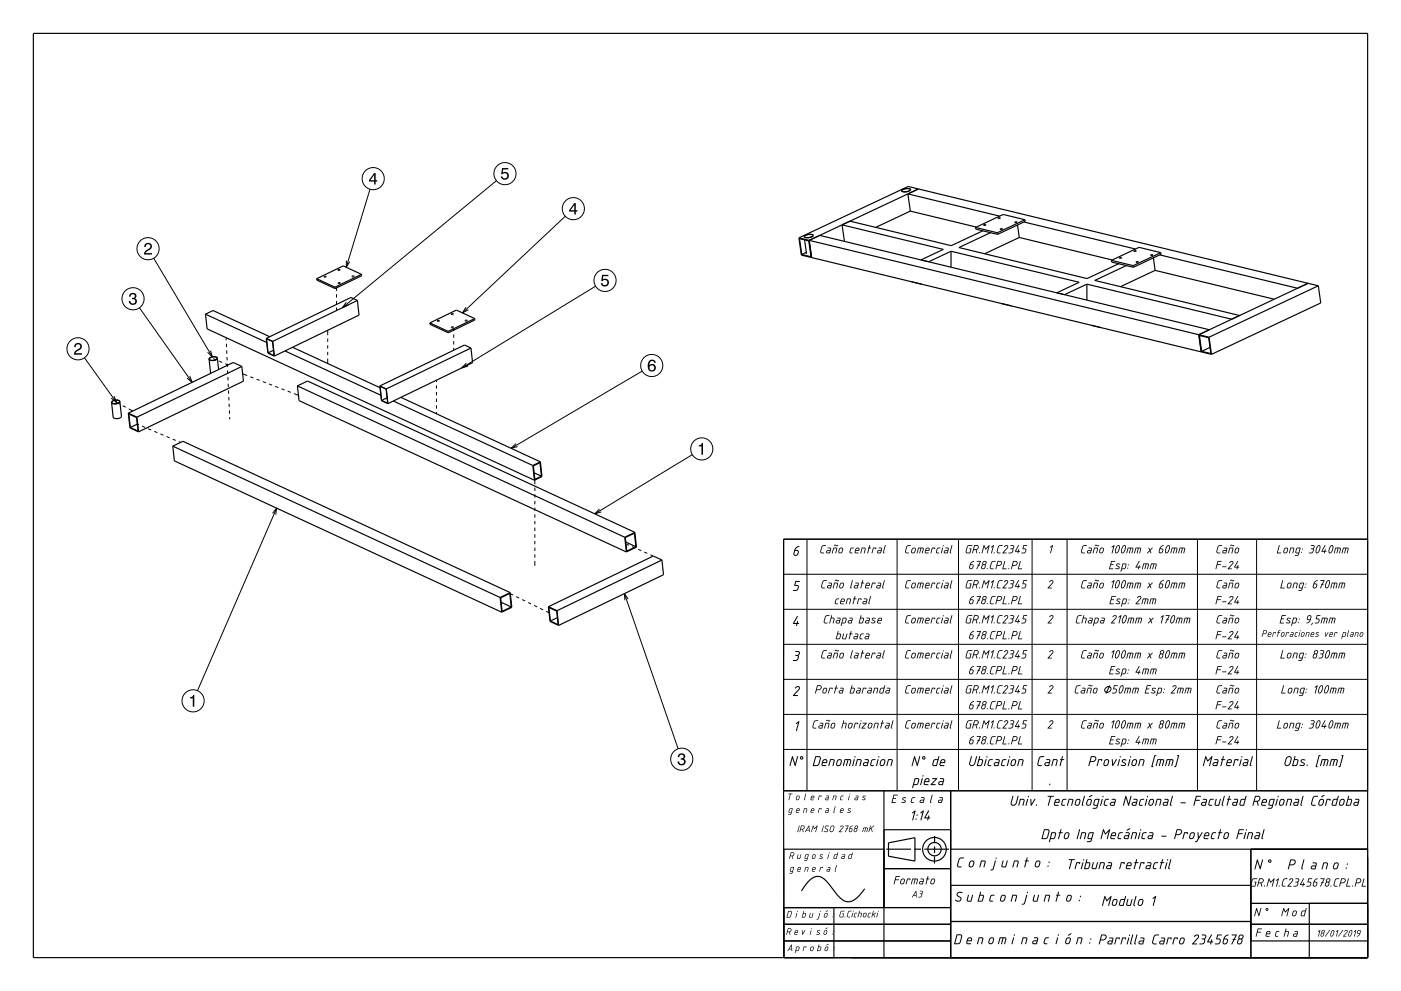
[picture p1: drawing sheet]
<svg xmlns="http://www.w3.org/2000/svg" width="420mm" height="297mm" viewBox="0 0 420 297" stroke-linecap="round" stroke-linejoin="round" font-family="sans-serif">
<g fill="none" stroke="#000" stroke-width=".35">
<path d="M10 10h400v277h-400zM270.4 57l1-.5a1.19 1.19 0 0 1 1.6 .3l-1.1 .7a1.19 1.19 0 0 1-1.6-.4zM270.5 57l1-.4a.96 .96 0 0 1 1.4 .3l-1.1 .5a.99 .99 0 0 1-1.4-.3zM275.3 56.6l-3-.7-32.8 15.4M275.3 56.6l-32.7 15.4M275.3 56.6l116.8 28.3M239.5 71.3l.7 5.1 3.1 .8M239.5 71.3l3.1 .7M239.7 71.5l2.8 .7 .6 4.7-2.7-.6zM241.1 70.7l1.1-.4a1.19 1.19 0 0 1 1.6 .3l-1.1 .6a1.19 1.19 0 0 1-1.6-.3zM241.2 71.9l.6 4.2M241.2 70.7l1.1-.4a.97 .97 0 0 1 1.4 .3l-1.1 .6a.99 .99 0 0 1-1.4-.3z"/>
<path d="M241.7 75.6l-1.3 .7M242.6 72l3.1-1.5 116.8 28.3-3.1 1.5M242.6 72l.7 5.2M242.6 72l116.8 28.3M243.3 77.2l116.8 28.3M253.1 72.3l-.7-4.9 30.4 7.3-6.7 3.2 2.3 .6 6.7-3.2M254.8 66.3l30.4 7.3 9.4-4.4M272.9 63.3l-10.4 4.8M272.9 63.3l19.8 4.8M272.9 63.3l-.7-5.2 27.5 6.7M285.1 75.3l38.4 9.3-6.7 3.2M285.1 75.3v4.8"/>
<path d="M292.5 68.2v.5l6.6 1.5M292.5 68.2l6.5 1.6M294.9 67.4h.6zM296.9 69.7l-9.4 4.5 38.4 9.3 9.5-4.5M299 69.8l.1 .4M299.2 65.4l.7-.1zM299.9 68.6h.6zM304.2 66.6h.7zM305 67.4l.6 3.8M305.6 71.2l27.8 6.7M305.6 71.2l-10.4 4.9M306.9 66.5l33.5 8.1"/>
<path d="M307.3 65.9v.4l-8.2 3.9M307.3 65.9l-6.6-1.6-8.2 3.9M307.3 65.9l-8.3 3.9M333.2 78l.1 .5 6.5 1.6M333.2 78l6.5 1.6M335.6 77.3l.7-.1zM337.7 79.6l-9.5 4.4 43.4 10.6-2.3 1.1-43.5-10.5M339.7 79.6l.1 .5M340 75.3l.6-.1zM340.6 78.5l.6-.1zM344.9 76.5l.7-.1zM345.8 77.3l.5 3.7"/>
<path d="M347.7 76.4l41.3 10M348 75.7l-6.5-1.6-8.3 3.9M348 75.7l.1 .5-8.3 3.9M348 75.7l-8.3 3.9M61.6 94.2l2.3-1.1 17 7.8M61.6 94.2l.5 4.4 98.1 45.3M61.6 94.2l18.4 8.4M94.9 83.5l.1 .4 5.5 2.6M94.9 83.5l5.5 2.6M97.2 82.9h.6l-.4 .2zM100.4 86.1l.1 .4M101.4 80.9h.5l-.3 .1z"/>
<path d="M101.4 84.8h.6l-.4 .2zM105.6 82.8h.5l-.4 .2zM107.1 90l-1.9-.9-25.4 12.3M107.1 90l.5 4.4-25.4 12.3M107.1 90l-25.3 12.3M108.4 82.2v.4l-7.9 3.9M108.4 82.2l-5.5-2.5-8 3.8M108.4 82.2l-8 3.9M128.9 96.8v.4l5.5 2.5M128.9 96.8l5.5 2.5M131.2 96.1h.5l-.3 .2zM134.4 99.3v.4"/>
<path d="M135.3 94.1h.6l-.4 .2zM135.3 98.1h.6l-.3 .1zM139.5 96.1h.6l-.4 .1zM142.3 95.5l.1 .4-8 3.8M142.3 95.5l-5.5-2.6-7.9 3.9M142.3 95.5l-7.9 3.8M325.8 85.2l-6.7 3.1M325.8 85.2v4.7M327.1 97.5l3 .7M346.3 81l35.7 8.7M346.3 81l-10.4 4.9M392.1 84.9l-32.7 15.4"/>
<path d="M392.1 84.9l3.1 .8M395.2 85.7l.7 5.1-32.7 15.4M395.2 85.7l-32.7 15.4M62.7 107.6l.4 4.3M62.9 107.3l.9-.3a.86 .86 0 0 1 1.3 .4l-1 .6a.84 .84 0 0 1-1.3-.5zM65.2 107.3a1.62 1.62 0 0 0-2.5 .3M65.2 107.3l-.3 .4-.8 .3a1.12 1.12 0 0 1-1.4-.4M65.2 107.3l.3 3.5M72.5 109.8l-2.6-1.2-31.4 15.2M72.5 109.8l.5 4.4-31.5 15.2M72.5 109.8l-31.4 15.2M79.8 101.4l.5 4.4 1.9 .9"/>
<path d="M79.8 101.4l2 .9M79.9 101.5l1.8 .9 .5 4.2-1.8-.8zM81.8 102.3l.4 4.4M82 105l-1.6 .8M85.4 105.2l28.8 13.3M87.7 104.1l26.2 12.1M89.2 115.7l3-1.5 98.1 45.3M89.2 115.7l.4 4.4 98.2 45.3M89.2 115.7l98.1 45.3M113.9 115.7l.5 4.4 1.9 .9M113.9 115.7l1.9 .9M113.9 115.8l1.9 .8 .4 4.3-1.8-.9z"/>
<path d="M115.8 116.6l.5 4.4M116 119.2l-1.6 .8M120.2 119.1l41.8 19.3M141.2 104.3l-1.9-.9-25.4 12.3M141.2 104.3l.5 4.4-25.4 12.3M141.2 104.3l-25.4 12.3M359.4 100.3l.7 5.2M359.4 100.3l3.1 .8M359.6 100.6l2.7 .6 .7 4.8-2.8-.7zM360.1 105.5l3.1 .7M362.5 101.1l.7 5.1M362.7 104.1l-2.5 1.2"/>
<path d="M33.7 120.3l.8-.3a.86 .86 0 0 1 1.3 .4l-1 .6a.84 .84 0 0 1-1.2-.5zM35.9 120.3l.5 4.5-.3 .4-.8 .2a1.11 1.11 0 0 1-1.4-.4l-.5-4.4M35.9 120.3a1.58 1.58 0 0 0-2.5 .3M35.9 120.3l-.2 .4-.9 .3a1.12 1.12 0 0 1-1.4-.4M38.5 123.8l.5 4.4 2.5 1.2M38.5 123.8l2.6 1.2M38.6 124.1l2.3 1 .5 4.1-2.3-1.1zM41.1 125l.4 4.4M41.2 127.1l-2.1 1M51.8 133.7l3-1.4 98.2 45.3M51.8 133.7l.5 4.4 98.1 45.4M51.8 133.7l98.1 45.4"/>
<path d="M117.9 120.2l41.8 19.3M159.7 139.5l.5 4.4M159.9 139.6l2-.9 .4 4-2 1zM162 138.4l.5 4.4-2.3 1.1M162 138.4l-2.3 1.1M160.1 141.7l2.2 1M190.3 159.5l.5 4.5-3 1.4M190.3 159.5l-3 1.5M149.9 179.1l.5 4.4M150.1 179.2l2.7-1.3 .5 4-2.8 1.3zM153 177.6l.4 4.4-3 1.5M153 177.6l-3.1 1.5"/>
<path d="M187.3 161l.5 4.4M187.5 161.1l2.7-1.3 .4 4.1-2.7 1.3zM187.6 162.5l3 1.4M198.4 167.8l-2.5-1.2-31.5 15.2M198.4 167.8l.5 4.4-31.4 15.2M198.4 167.8l-31.4 15.2M410 161.6h-175.1l.1 125.4v-32.5h30M150.2 180.5l3.1 1.4M164.4 181.8l.5 4.4 2.6 1.2M164.4 181.8l2.6 1.2M164.6 182.1l2.3 1 .4 4.1-2.3-1.1zM167 183l.5 4.4"/>
<path d="M167.1 185.1l-2.1 1M234.9 237h175.1M265 237v50M285 237v50M265 248.7h20M265.7 254.5h7.4M274.1 254.5h2M274.3 258.1l-7.9-1.5v-4l7.9-1.5v7M277.1 254.5h7.4M280.2 256.7l-.1 2.1M280.2 253.7v2M280.2 250.6v2.1"/>
<path d="M285 254.5h125M375 254.5v32.5M235 277h50M235 272h50M250 272v15M259.2 266.4a7.1 7.1 0 0 1-4.9 3.9 5 5 0 0 1-3.8-2.8l-.7-.8a9.5 9.5 0 0 0-4-4 4 4 0 0 0-4 2.1l-1.5 2.2M265 260.3h20M285 276.2h90M285 265.3h90M375 277h35M375 270.7h35M392.5 270.7v16.3"/>
<path d="M235 282h50M375 282h35"/>
<circle cx="280.1" cy="254.5" r="3.5"/>
<circle cx="280.2" cy="254.5" r="2"/>
</g>
<g fill="none" stroke="#000" stroke-width=".3">
<path d="M110.9 56.7l-7.1 23.4M148.8 54.1l-46.2 38.1M46.1 77.4l17.6 29.6M103.9 78.1l-.1 2 1.1-1.7M169.5 64.8l-30.9 29M41.8 92.2l15.8 22.4M98.2 99v1.5M100.9 86.3v.9M100.9 88.2v1M100.9 90.2v1M100.9 92.2v.9M103.8 90.6l-1.2 1.6 1.9-.8"/>
<path d="M136 98.5v.7M139.7 92.1l-1.1 1.7 1.8-1M178.6 85.8l-40.2 24.5M25.3 107.2l9.6 13.4M34.2 118.7l.7 1.9-1.6-1.3M56.9 112.7l.7 1.9-1.5-1.3M63.1 105.1l.6 1.9-1.5-1.4M63.9 107.5l.9 .3M65.7 108.2l.9 .4M67.5 109l.9 .4M67.8 101.3v.7M67.9 103v1"/>
<path d="M68 105v1M68 107l.1 1M68.1 109l.1 1M68.2 111l.1 1M68.3 113l.1 1M68.4 115v1M68.5 117v1M68.6 119v1M72.7 112l1.4 .6M75 112.9l1 .4M76.9 113.6l.9 .4M78.8 114.4l.9 .3"/>
<path d="M80.6 115.1l1 .3M82.5 115.8l.9 .4M84.4 116.5l.9 .4M86.2 117.2l1 .4M88.1 118l1.4 .5M98.2 101.5v1M98.2 103.5v1M98.2 105.5v1M98.2 107.5v1.4M130.8 113.9v.6M130.8 115.5v1M130.8 117.5v1"/>
<path d="M130.8 119.5v1M136 100.2v1M136 102.2v1M136 104.2v.8M139.8 108.8l-1.4 1.5 1.9-.6M192.5 111.2l-39.3 23.2M34.7 120.5l1.2 .6M36.8 121.6l.9 .5M38.6 122.5l1.2 .7M41.2 127.1l.4 .2M42.6 127.7l.9 .4M44.4 128.5l.9 .4"/>
<path d="M46.2 129.3l1 .4M48.1 130l.9 .4M49.9 130.8l1 .4M51.8 131.6l.9 .4M53.6 132.4l.5 .2M68.7 121v1M68.8 123v1M68.9 125v.7M130.8 121.5v1M130.8 123.5v.5M154.6 132.9l-1.4 1.5 2-.6M207.5 136.3l-29.2 17.7"/>
<path d="M81.7 153.9l1.2-1.6-.3 2M82.9 152.3l-23.7 54.7M160.3 143.7v1.4M160.3 146.1v1M160.3 148.1v1M160.3 150.1v1M160.3 152.1v1M160.3 154.1v1M160.3 156.1v1M160.3 158.1v1M179.7 152.6l-1.4 1.4 1.9-.6M152.8 177.9l1 .5"/>
<path d="M154.7 178.8l.9 .4M156.5 179.7l.9 .4M160.3 160.1v1M160.3 162.1v1M160.3 164.1v1M160.3 166.1v1M160.3 168.1v1.5M187.2 177.9l16.1 46.5M187.8 163.1l.8 .3M188.3 179.6l-1.1-1.7 .1 2M189.5 163.8l.9 .4M191.3 164.6l.9 .4"/>
<path d="M193.1 165.4l1 .5M195 166.3l.7 .3M234.9 161.6h175.1v75.4h-175.1zM234.9 172.1h175.1M241.9 161.6v75.4M268.9 161.6v75.4M287.3 161.6v75.4M309.4 161.6v75.4M319.9 161.6v75.4M359 161.6v75.4M376.7 161.6v75.4M158.3 180.6l.9 .4"/>
<path d="M160.1 181.4l.9 .5M161.9 182.3l.9 .5M163.7 183.2l1 .5M234.9 182.6h175.1M234.9 193.1h175.1M234.9 203.6h175.1M234.9 214.1h175.1M331.6 206.1a.87 .87 0 0 1 1.4 .1 .87 .87 0 0 1-.7 1.3 .77 .77 0 0 1-1.1-.4 .77 .77 0 0 1 .4-1zM332.7 205.4l-1.1 2.5M234.9 224.6h175.1"/>
<circle cx="111.9" cy="53.5" r="3.3"/>
<circle cx="151.4" cy="52" r="3.3"/>
<circle cx="44.4" cy="74.5" r="3.3"/>
<circle cx="171.9" cy="62.5" r="3.3"/>
<circle cx="39.9" cy="89.5" r="3.3"/>
<circle cx="181.4" cy="84" r="3.3"/>
<circle cx="23.4" cy="104.5" r="3.3"/>
<circle cx="195.4" cy="109.5" r="3.3"/>
<circle cx="210.4" cy="134.5" r="3.3"/>
<circle cx="57.9" cy="210" r="3.3"/>
<circle cx="204.4" cy="227.5" r="3.3"/>
</g>
<g fill="#000">
<path d="M112.2 51.9l-1.6 2.1v.4h1.6v.9h.4v-.9h.5v-.4h-.5v-2.1zM112.2 52.4v1.6h-1.2z" fill-rule="evenodd"/>
<path d="M150.5 50.4h1.9v.4h-1.5l-.2 .9a1.21 1.21 0 0 1 1.8 .6 1.21 1.21 0 0 1-.9 1.6 1.21 1.21 0 0 1-1.5-1h.5a.8 .8 0 0 0 1.2 .3 .8 .8 0 0 0 .1-1.2 .8 .8 0 0 0-1.3 .2h-.4z" fill-rule="evenodd"/>
<path d="M43.6 73.1a1.18 1.18 0 0 1 1.9 .3 1.18 1.18 0 0 1-1 1.7l-.8 .8h1.9v.4h-2.4a2.75 2.75 0 0 1 1.7-2.1 .69 .69 0 0 0-.4-1 .69 .69 0 0 0-.8 .8h-.5z" fill-rule="evenodd"/>
<path d="M172.2 60.9l-1.6 2.1v.4h1.6v.9h.4v-.9h.5v-.4h-.5v-2.1zM172.2 61.4v1.6h-1.2z" fill-rule="evenodd"/>
<path d="M39 88.1a1.01 1.01 0 0 1 1.5-.2 1.01 1.01 0 0 1 0 1.5 1.12 1.12 0 0 1 .4 1.6 1.12 1.12 0 0 1-1.6 .3l-.6-.6-.1-.5h.5a.72 .72 0 0 0 .6 .9 .72 .72 0 0 0 .8-.8 .72 .72 0 0 0-.9-.6v-.4a.62 .62 0 0 0 .8-.4 .62 .62 0 0 0-.5-.8 .62 .62 0 0 0-.7 .5l-.1 .3h-.4z" fill-rule="evenodd"/>
<path d="M180.5 82.4h1.9v.4h-1.6l-.1 .9a1.21 1.21 0 0 1 1.8 .6 1.21 1.21 0 0 1-.9 1.6 1.21 1.21 0 0 1-1.5-1h.5a.8 .8 0 0 0 1.2 .3 .8 .8 0 0 0 .1-1.2 .8 .8 0 0 0-1.3 .2h-.4z" fill-rule="evenodd"/>
<path d="M22.6 103.1a1.18 1.18 0 0 1 1.9 .3 1.18 1.18 0 0 1-1 1.7l-.8 .8h1.9v.4h-2.4a2.75 2.75 0 0 1 1.8-2.1 .69 .69 0 0 0-.5-1 .69 .69 0 0 0-.8 .8h-.5z" fill-rule="evenodd"/>
<path d="M194.7 108a2.4 2.4 0 0 0 .2 3.3 1.16 1.16 0 0 0 1.5-.3 1.16 1.16 0 0 0-.2-1.6 1.16 1.16 0 0 0-1.5 0 1.03 1.03 0 0 1 .8-1.2l.4 .1 .2 .4h.5a1.12 1.12 0 0 0-.7-.9 1.12 1.12 0 0 0-1.2 .2zM194.6 110.2a.75 .75 0 0 1 1.5 0 .75 .75 0 0 1-1.5 0z" fill-rule="evenodd"/>
<path d="M209.5 133.4a.78 .78 0 0 0 .9-.6h.4v3.5h-.5v-2.5h-.8z" fill-rule="evenodd"/>
<path d="M238.5 174.1l1.3 .1-.1 .2h-1l-.3 .9 .9 .1 .2 .6-.5 1-1.2 .1v-.3l1.1-.1 .3-.6-.1-.5-1-.1z" fill-rule="evenodd"/>
<path d="M238.4 165.1l-.2 1 .5 .2 .4-.4 .1-.6zM238.5 164.1l.6-.4h.5l-.8 .6-.3 .5 .9 .2-.1 1-.3 .5-.6 .1-.4-.3-.2-.4z" fill-rule="evenodd"/>
<path d="M246.4 163.6l.5-.2h.7l-.8 .3-.3 .3-.4 1.4 .9 .2v.2h-.8l-.3-.4zM248.1 164.1h.8l.3 .3-.4 1.5-.8-.1-.3-.2 .2-.6 .9-.1 .1-.5-.7-.1zM248 165.2v.4h.6l.2-.5zM249.8 164.1h.8l.3 .2-.3 1.6-.2-.2 .3-1.2-.2-.1h-.5l-.4 1.4h-.2zM250 163.4l.4-.2 .9 .3-.4 .2-.5-.2-.3 .1zM251.7 164.3l.7-.2 .4 .4-.3 1-.4 .3h-.5l-.3-.3zM251.8 164.5l-.2 .9 .3 .2 .4-.2 .2-.9-.2-.1zM255 164.3l1-.1-.9 .4-.2 .9 .6 .1v.2h-.6l-.2-.2zM256.8 164.5l-.2 .4h.8l-.1-.5zM256.6 164.3l.7-.2 .3 .2v.8h-1.1v.3l.1 .2h.8v.2h-.9l-.3-.2zM258.4 164.1h.8l.3 .2-.4 1.5-.1-.1 .3-1.2-.2-.1h-.5l-.4 1.4h-.3zM260.6 163.4l.3 .1-.2 .6 .5 .2-.6 .1-.5 1.5 .3-1.5-.2-.2 .2-.1zM261.7 164.1l1 .1-.1 .4-.2-.2h-.5l-.5 1.5zM263.4 164.1h.7l.3 .2-.4 1.6-.8-.1-.3-.2 .3-.6 .9-.1 .1-.5-.7-.1zM263.3 165.2l-.1 .4h.7l.1-.5zM265.3 163.4l.2 .1-.5 2 .2 .3-.2 .1-.3-.4z" fill-rule="evenodd"/>
<path d="M246.7 174.1l.5-.2h.7l-.9 .3-.2 .2-.4 1.5 .8 .2v.3l-.7-.1-.3-.4zM248.4 174.6h.7l.3 .2-.4 1.5-.8 .1-.2-.3 .1-.6 1-.1v-.5l-.7-.1zM248.3 175.7l-.1 .4h.7l.1-.5zM250.1 174.6h.9l.2 .2-.3 1.5-.2-.1 .3-1.2-.2-.1h-.5l-.4 1.4h-.3zM250.3 173.9l.4-.2 .8 .3-.4 .2-.4-.2-.4 .1zM252 174.8l.7-.2 .3 .4-.2 1-.4 .3h-.6l-.2-.3zM252.1 175l-.3 .9 .4 .2 .4-.2 .2-.9-.3-.1zM255.4 173.9l.3 .1-.5 2.4-.3-.4zM256.4 174.6h.7l.3 .2-.3 1.5-.8 .1-.3-.3 .2-.6 .9-.1 .1-.5-.8-.1zM256.3 175.7v.4h.6l.2-.5zM258.6 173.9l.2 .1-.2 .6 .5 .2-.5 .1-.6 1.5 .3-1.5-.2-.2 .3-.1zM259.9 175l-.2 .4h.8l-.1-.5zM259.7 174.8l.7-.2 .4 .3-.1 .7h-1.1v.3l.1 .2h.7v.2l-.8 .1-.3-.3zM261.5 174.6l1 .1-.2 .4-.1-.2h-.5l-.6 1.5zM263.2 174.6h.7l.3 .2-.4 1.5-.8 .1-.3-.3 .2-.6 1-.1v-.5l-.7-.1zM263 175.7v.4h.7l.1-.5zM265 173.9l.3 .1-.5 2.4-.3-.4z" fill-rule="evenodd"/>
<path d="M271.9 163.6l.4-.2h.8l-.9 .3-.3 .3-.3 1.4 .8 .2v.2h-.7l-.4-.4zM273.5 164.3l.7-.2 .4 .4-.3 1-.4 .3h-.5l-.3-.3zM273.7 164.5l-.3 .9 .4 .2 .3-.2 .2-.9-.2-.1zM275.3 164.1l1.6 .2-.3 1.5h-.2l.3-1.3-.2-.1h-.3l-.5 1.5 .3-1.5h-.6l-.4 1.4h-.2zM277.8 164.5l-.2 .4h.8v-.5zM277.7 164.3l.6-.2 .4 .3-.1 .7h-1l-.1 .3 .1 .2h.8v.2h-.9l-.2-.2zM279.4 164.1l1 .2-.2 .3-.1-.2h-.5l-.5 1.5zM281 164.2h.9l-.8 .4-.2 .9 .6 .1v.2h-.6l-.3-.2zM282.5 164.1l.2 .2-.5 1.6zM282.6 163.6a.2 .2 0 0 1 .4 0 .2 .2 0 0 1-.4 0zM283.4 164.1h.7l.3 .3-.4 1.5-.8-.1-.3-.2 .3-.6 .9-.1 .1-.5-.8-.1zM283.3 165.2l-.1 .4h.7l.1-.5zM285.3 163.4l.2 .1-.5 2 .2 .3-.2 .1-.3-.4z" fill-rule="evenodd"/>
<path d="M271.9 174.1l.4-.2h.8l-.9 .3-.3 .3-.3 1.4 .8 .2v.3l-.7-.1-.4-.4zM273.5 174.8l.7-.2 .4 .4-.3 1-.4 .3h-.5l-.3-.3zM273.7 175l-.3 .9 .4 .2 .3-.2 .2-.9-.2-.1zM275.2 174.6l1.7 .2-.3 1.5h-.2l.3-1.2-.2-.2h-.3l-.5 1.5-.1-.2 .4-1.3h-.6l-.3 1.4h-.3zM277.8 175l-.2 .4h.8v-.5zM277.7 174.8l.7-.2 .3 .3-.1 .7h-1l-.1 .3 .1 .2h.8v.2l-.8 .1-.3-.3zM279.4 174.6l1 .2-.2 .3-.1-.2h-.5l-.5 1.5zM281 174.8l.9-.1-.8 .4-.2 .9 .6 .1v.3l-.6-.1-.3-.2zM282.5 174.6l.2 .2-.5 1.6zM282.6 174.1a.2 .2 0 0 1 .4 0 .2 .2 0 0 1-.4 0zM283.4 174.6h.7l.3 .2-.4 1.5-.7 .1-.3-.3 .2-.6 .9-.1 .1-.5-.8-.1zM283.3 175.7l-.1 .4h.7l.1-.5zM285.3 173.9l.2 .1-.5 2.4-.3-.4z" fill-rule="evenodd"/>
<path d="M290.9 169.4l-.1 .8 .5 .1 .3-.8zM291.2 168.5l.8-.3-1 .9 .8 .2v.8l-.4 .4-.5 .1-.4-.5zM292.8 168.1l1.3 .2-.5 .9 .2 .2-.3 .1-.7 1.1 .4-1.1-.2-.2 .3-.1 .5-.8-.9-.1zM294.7 168.3l.8-.2 .3 .5-.4 .7 .1 .3-.2 .7-.7 .3-.4-.2-.1-.3 .5-.9-.1-.4zM294.6 169.5l-.2 .7 .5 .1 .4-.8zM294.7 168.7a.41 .41 0 0 0 .8 0 .41 .41 0 0 0-.8 0zM295.8 170.4a.2 .2 0 0 1 .4 0 .2 .2 0 0 1-.4 0zM297.3 168.3l.5-.2 .7 .1-.1 .1-.8 .1-.3 .3-.3 1.5 .8 .2v.2h-.7l-.4-.4zM299.1 168.1l1 .1 .3 .6-.5 .7-1 .1-.4 1zM299.2 168.4l-.2 1 .9-.2 .2-.3v-.4zM301.1 168.1l.2 .2-.5 2.1 1 .1-1.2 .1zM302.3 170.4a.16 .16 0 0 1 .3 0 .16 .16 0 0 1-.3 0zM303.7 168.1l1 .1 .4 .6-.5 .7-1 .1-.4 1zM303.9 168.4l-.3 1 .9-.2 .3-.3-.1-.4zM305.8 168.1l.2 .1-.6 2.2 1 .1-1.2 .1z" fill-rule="evenodd"/>
<path d="M290 163.6l.5-.2h1l-.1 .2h-1l-.3 .4-.4 1.3 .2 .3h.8l.2-1-.3-.2h.6l-.4 1.4h-.9l-.4-.3zM292.1 163.4h.9l.4 .4-.1 .6-.6 .4 .2 1-.4-.9h-.6l-.2 .9h-.3zM292.3 163.6l-.3 1 .9-.1 .2-.4v-.3zM293.5 165.7a.16 .16 0 0 1 .3 0 .16 .16 0 0 1-.3 0zM294.9 163.4h.2l.4 1 1.2-1-.7 2.5-.2-.2 .5-1.8-.8 .8-.5-.8-.5 1.9h-.2zM297.1 163.9l.9-.5-.8 2.5 .4-2.1-.4 .3zM297.9 165.7a.16 .16 0 0 1 .3 0 .16 .16 0 0 1-.3 0zM299.3 163.6l.5-.2h.8l-.9 .3-.3 .3-.3 1.4 .8 .2v.2h-.8l-.3-.4zM301.1 163.6l.8-.2 .4 .5-1.4 1.7h.8v.2h-1.1l-.1-.1 1.5-1.8-.3-.3-.6 .4zM302.9 163.4h.9l.3 .6-.4 .5 .1 .4-.3 .7-1.1 .2v-.2l1-.2 .1-.7-.6-.3 .7-.1 .2-.3-.1-.4h-.7zM305.3 163.4l.2 .1-.9 1.6h.6l.2-.5v.5l.4 .2-.4 .1-.3 .5v-.5l-.9-.2zM306.8 163.4h1.1l-.1 .2h-.8l-.2 .8h.7l.2 .6-.4 .7-1 .1v-.2l.9-.1 .2-.6-.1-.3-.8-.1z" fill-rule="evenodd"/>
<path d="M290 174.1l.5-.2h1l-.1 .2h-1l-.3 .4-.4 1.3 .2 .3h.8l.2-1-.3-.2h.6l-.4 1.4h-.9l-.4-.3zM292.1 173.9h.9l.4 .4-.1 .6-.6 .4 .2 1.1-.4-1h-.6l-.2 .9h-.3zM292.3 174.1l-.3 1 .8-.1 .3-.3v-.4zM293.5 176.2a.16 .16 0 0 1 .3 0 .16 .16 0 0 1-.3 0zM294.9 173.9h.2l.4 1 1.2-1-.7 2.4-.2-.1 .5-1.8-.8 .8-.5-.8-.5 1.9h-.2zM297.1 174.4l.9-.5-.7 2.5-.2-.2 .5-1.9-.4 .3zM297.9 176.2a.16 .16 0 0 1 .3 0 .16 .16 0 0 1-.3 0zM299.3 174.1l.5-.2h.8l-.9 .3-.3 .3-.3 1.4 .8 .2v.3l-.8-.1-.3-.4zM301.1 174.1l.9-.2 .3 .5-1.4 1.7h.8v.2l-1.1 .1-.1-.3 1.5-1.7-.3-.3-.6 .4zM302.9 173.9h.9l.3 .6-.4 .5 .1 .4-.3 .7-1.1 .3v-.3l1-.2 .1-.7-.6-.3 .6-.1 .3-.3-.1-.4h-.7zM305.3 173.9l.2 .1-.9 1.6h.6l.2-.5v.5l.4 .2-.4 .1-.3 .5v-.5l-.9-.2zM306.8 173.9h1.1v.2h-.9l-.2 .8h.7l.2 .6-.4 .7-1 .2-.1-.3 1-.1 .2-.5-.1-.4-.8-.1z" fill-rule="evenodd"/>
<path d="M314.7 174.1l.7-.2 .4 .3-.1 .6-1.2 1.3 .8 .2-1.2 .1v-.2l1.5-1.8-.3-.3-.7 .4z" fill-rule="evenodd"/>
<path d="M314.8 163.9l.9-.5-.8 2.5-.1-.2 .5-1.9-.4 .3z" fill-rule="evenodd"/>
<path d="M324.6 163.6l.5-.2h.7l-.8 .2-.3 .4-.4 1.4 .9 .2-.1 .2h-.7l-.3-.4zM326.3 164.1h.8l.2 .3-.3 1.5-.9-.1-.2-.2 .2-.6 .9-.1 .1-.5-.8-.1zM326.2 165.2v.4h.6l.2-.5zM328 164.1h.8l.3 .2-.3 1.5-.2-.1 .3-1.2-.2-.1h-.5l-.4 1.4h-.2zM328.2 163.4l.4-.2 .9 .3-.5 .2-.4-.2-.4 .1zM329.9 164.3l.7-.2 .3 .4-.2 1-.4 .3h-.5l-.3-.3zM330 164.5l-.2 .9 .3 .2 .4-.2 .2-.9-.2-.1zM333.2 163.9l.9-.5-.7 2.5-.1-.2 .5-1.9-.4 .3zM335.1 163.7l-.6 1.4a.37 .37 0 0 0 .3 .5 .37 .37 0 0 0 .4-.5l.3-1a.3 .3 0 0 0 0-.4 .3 .3 0 0 0-.4 0zM334.8 163.6a.57 .57 0 0 1 .8-.1 .57 .57 0 0 1 .1 .8 1.21 1.21 0 0 1-1.3 1.5l-.1-1zM336.9 163.7l-.6 1.4a.37 .37 0 0 0 .3 .5 .37 .37 0 0 0 .4-.5l.3-1a.3 .3 0 0 0 0-.4 .3 .3 0 0 0-.4 0zM336.6 163.6a.57 .57 0 0 1 .9-.1 .57 .57 0 0 1 0 .8 1.2 1.2 0 0 1-1.3 1.5l-.1-1zM338.1 164.1l1.6 .1-.3 1.6h-.2l.3-1.3-.2-.1h-.2l-.5 1.5 .2-1.5h-.5l-.4 1.4h-.2zM340.4 164.1l1.6 .1-.3 1.6-.2-.1 .4-1.2-.2-.1h-.3l-.5 1.5 .2-1.5h-.5l-.4 1.4h-.2zM344.3 164.1l.2 .1 .3 .6 .8-.6-.7 .8 .2 .8-.4-.6-.8 .6 .7-.8zM347.8 164.6l-.2 .8 .5 .2 .3-.2 .1-.6zM347.9 163.8l1-.4-1 .8v.2h.7l.2 .5-.3 .7-.7 .3-.4-.6zM350 163.7l-.5 1.4a.37 .37 0 0 0 .3 .5 .37 .37 0 0 0 .4-.5l.3-1a.3 .3 0 0 0 0-.4 .3 .3 0 0 0-.5 0zM349.8 163.6a.57 .57 0 0 1 .9-.1 .57 .57 0 0 1 0 .8 1.2 1.2 0 0 1-1.3 1.5l-.1-1zM351.3 164.1l1.6 .2-.3 1.5h-.2l.3-1.3-.2-.1h-.2l-.5 1.5 .2-1.5h-.5l-.4 1.4h-.2zM353.6 164.1l1.6 .2-.2 1.5h-.3l.4-1.3-.2-.1h-.3l-.5 1.5 .2-1.5h-.5l-.4 1.4h-.2z" fill-rule="evenodd"/>
<path d="M324.6 174.1l.5-.2h.7l-.8 .2-.3 .4-.4 1.4 .9 .2-.1 .3-.7-.1-.3-.4zM326.3 174.6h.7l.3 .2-.3 1.5-.8 .1-.3-.3 .2-.6 .9-.1 .1-.5-.8-.1zM326.2 175.7v.4h.6l.2-.5zM328 174.6h.9l.2 .2-.3 1.5-.2-.1 .3-1.1-.1-.2h-.6l-.4 1.4h-.2zM328.2 173.9l.4-.2 .9 .3-.5 .2-.4-.2-.3 .1zM329.9 174.8l.7-.2 .3 .4-.2 1-.4 .3h-.5l-.3-.3zM330 175l-.2 .9 .3 .2 .4-.2 .2-.9-.2-.1zM333.2 174.4l.9-.5-.7 2.5-.1-.2 .5-1.9-.4 .3zM335.1 174.2l-.6 1.4a.37 .37 0 0 0 .3 .5 .37 .37 0 0 0 .4-.5l.3-1a.3 .3 0 0 0 0-.4 .3 .3 0 0 0-.4 0zM334.8 174.1a.57 .57 0 0 1 .8-.1 .57 .57 0 0 1 .1 .8 1.21 1.21 0 0 1-1.3 1.5l-.1-1zM336.9 174.2l-.6 1.4a.37 .37 0 0 0 .3 .5 .37 .37 0 0 0 .4-.5l.3-1a.3 .3 0 0 0 0-.4 .3 .3 0 0 0-.4 0zM336.6 174.1a.57 .57 0 0 1 .9-.1 .57 .57 0 0 1 0 .8 1.2 1.2 0 0 1-1.3 1.5l-.1-1zM338.1 174.6l1.6 .1-.3 1.6h-.2l.3-1.3-.1-.1h-.3l-.5 1.5-.2-.2 .4-1.3h-.5l-.4 1.4h-.2zM340.4 174.6l1.6 .1-.2 1.6-.3-.1 .4-1.2-.2-.1h-.3l-.5 1.5-.1-.2 .3-1.3h-.5l-.4 1.4h-.2zM344.3 174.6l.5 .7 .7-.7-.6 .9 .2 .8-.4-.6-.8 .6 .7-.8zM347.8 175.1l-.2 .8 .5 .2 .4-.8zM348 174.2l.9-.3-1 1 .8 .1-.1 .9-.3 .4-.5 .1-.4-.6zM350 174.2l-.5 1.4a.37 .37 0 0 0 .3 .5 .37 .37 0 0 0 .4-.5l.3-1a.3 .3 0 0 0 0-.4 .3 .3 0 0 0-.5 0zM349.8 174.1a.57 .57 0 0 1 .9-.1 .57 .57 0 0 1 0 .8 1.2 1.2 0 0 1-1.3 1.5l-.1-1zM351.3 174.6l1.6 .2-.3 1.5h-.2l.3-1.2-.1-.2h-.3l-.5 1.5-.2-.2 .4-1.3h-.5l-.4 1.4h-.2zM353.6 174.6l1.6 .2-.2 1.5h-.3l.4-1.3-.2-.1h-.3l-.5 1.5-.1-.2 .3-1.3h-.5l-.4 1.4h-.2z" fill-rule="evenodd"/>
<path d="M333.1 168.1l1.3 .2-1.1 .1-.2 .7 .7 .2-.8 .1-.2 1h.9v.2h-1.1zM334.7 169l.5-.1 .6 .1-.1 .2-.6-.1-.2 .2 .8 .7-.3 .6-1.1-.2 .1-.2 .8 .2 .2-.2-.7-.6zM336.5 168.9h.9l.3 .4-.4 1.1-1 .2-.3 .8zM336.7 169.1l-.3 1.3 .7-.1 .1-.2 .2-.9zM338 170.3a.16 .16 0 0 1 .3 0 .16 .16 0 0 1-.3 0zM338.2 169.3a.2 .2 0 0 1 .4 0 .2 .2 0 0 1-.4 0zM341.4 168.1l.2 .2-.9 1.6h.6l.3-.5v.5l.3 .1-.4 .1-.2 .5v-.5l-.9-.1zM342.8 168.9l1.6 .1-.3 1.6-.2-.1 .3-1.2-.2-.2h-.3l-.5 1.5-.1-.1 .4-1.4h-.6l-.3 1.4-.2 .1zM345.1 168.9l1.6 .1-.3 1.6-.2-.1 .3-1.2-.1-.2h-.3l-.5 1.5-.2-.1 .4-1.4h-.5l-.4 1.4h-.2z" fill-rule="evenodd"/>
<path d="M333.3 178.7h1.2l-1.1 .2-.2 .7 .8 .2-.8 .1-.3 1h.9l.1 .2h-1.2zM334.9 179.5l.4-.1 .6 .2-.9 .2 .8 .7-.4 .6-.9-.2 .1-.2 .7 .2 .2-.2-.7-.7zM336.7 179.4h.9l.2 .4-.3 1.1-1 .2-.4 .8zM336.9 179.6l-.4 1.3 .6-.1 .3-.2 .2-.9zM338.1 180.8a.16 .16 0 0 1 .3 0 .16 .16 0 0 1-.3 0zM338.4 179.8a.16 .16 0 0 1 .3 0 .16 .16 0 0 1-.3 0zM341 178.9l.7-.3 .4 .4-.1 .5-1.2 1.4h.8v.2l-1.2-.1 1.5-1.8v-.3h-.3l-.6 .3zM342.6 179.4l1.6 .1-.2 1.6-.3-.1 .4-1.2-.2-.2h-.3l-.5 1.5-.1-.1 .3-1.4h-.5l-.4 1.4-.2 .1zM345 179.4l1.6 .1-.3 1.6-.2-.1 .3-1.2-.2-.2h-.3l-.5 1.5-.1-.1 .4-1.4h-.5l-.4 1.4-.3 .1z" fill-rule="evenodd"/>
<path d="M365 168.1l1.3 .2-1.1 .1-.2 .7h.9l.1 .2-1.1 .1-.4 1.2zM366.4 169.8l1.3 .1-1.2 .1zM368.7 168.4l.8-.3 .3 .7-1.4 1.6h.8l.1 .2h-1.2l-.1-.2 1.5-1.7-.3-.3-.6 .3zM371 168.1l.2 .2-.9 1.6h.6l.3-.5v.5l.3 .1-.4 .1-.3 .5v-.5l-.8-.1z" fill-rule="evenodd"/>
<path d="M365.2 163.6l.5-.2h.7l-.1 .2h-.8l-.3 .4-.3 1.4 .9 .2-.1 .2h-.7l-.3-.4zM366.9 164.1h.7l.3 .2-.4 1.6-.8-.1-.3-.2 .3-.6 .9-.1v-.5l-.7-.1zM366.8 165.2l-.1 .4h.7l.1-.5zM368.6 164.1h.8l.3 .2-.4 1.6-.1-.2 .3-1.2-.2-.1h-.5l-.4 1.4h-.2zM368.8 163.4l.4-.2 .8 .3-.4 .2-.5-.2-.3 .1zM370.5 164.3l.7-.2 .3 .4-.2 .9-.4 .4h-.5l-.3-.3zM370.6 164.5l-.3 .9 .4 .2 .4-.2 .2-.9-.3-.1z" fill-rule="evenodd"/>
<path d="M365.2 174.1l.5-.2h.7l-.1 .2h-.8l-.3 .4-.3 1.4 .8 .2v.3l-.7-.1-.3-.4zM366.9 174.6h.7l.3 .2-.4 1.5-.7 .1-.4-.3 .2-.6 1-.1v-.5l-.7-.1zM366.8 175.7l-.1 .4h.7l.1-.5zM368.6 174.6h.9l.2 .2-.3 1.5h-.2l.3-1.3-.2-.1h-.5l-.4 1.4h-.2zM368.8 173.9l.4-.2 .8 .3-.4 .2-.4-.2-.4 .1zM370.5 174.8l.7-.2 .3 .3-.2 1-.4 .4h-.5l-.3-.3zM370.6 175l-.3 .9 .4 .2 .4-.2 .2-.9-.3-.1z" fill-rule="evenodd"/>
<path d="M383.4 163.4l.2 .1-.5 2.1h.9l.1 .2-1.3 .1zM385.1 164.3l.7-.2 .4 .4-.3 1-.4 .3h-.5l-.3-.3zM385.2 164.5l-.2 .9 .3 .2 .4-.2 .2-.9-.2-.1zM386.8 164.1h.9l.3 .2-.4 1.6-.2-.2 .4-1.2-.2-.1h-.6l-.3 1.4h-.3zM388.7 164.3l1.2-.1-.6 2.1-.4 .3h-.7v-.2l.8-.1 .2-.4-.6-.1-.3-.2zM388.9 164.4l-.3 1.1 .7 .1 .3-1.2zM390.1 165.6a.16 .16 0 0 1 .3 0 .16 .16 0 0 1-.3 0zM390.3 164.6a.2 .2 0 0 1 .4 0 .2 .2 0 0 1-.4 0zM393 163.4h.9l.2 .6-.4 .5 .2 .4-.3 .7-1.2 .2v-.2l1-.2 .2-.7-.6-.3 .6-.1 .3-.3-.1-.4h-.8zM395.2 163.7l-.6 1.4a.37 .37 0 0 0 .3 .5 .37 .37 0 0 0 .4-.5l.3-1a.3 .3 0 0 0 0-.4 .3 .3 0 0 0-.4 0zM395 163.6a.57 .57 0 0 1 .8-.1 .57 .57 0 0 1 0 .8 1.2 1.2 0 0 1-1.3 1.5l-.1-1zM397.1 163.4l.3 .1-.9 1.6h.6l.2-.5v.5l.4 .2-.4 .1-.3 .5v-.5l-.9-.2zM399.1 163.7l-.6 1.4a.37 .37 0 0 0 .3 .5 .37 .37 0 0 0 .4-.5l.3-1a.3 .3 0 0 0 0-.4 .3 .3 0 0 0-.4 0zM398.8 163.6a.57 .57 0 0 1 .9-.1 .57 .57 0 0 1 0 .8 1.2 1.2 0 0 1-1.3 1.5l-.1-1zM400.3 164.1l1.6 .2-.3 1.5h-.2l.3-1.3-.2-.1h-.2l-.5 1.5 .2-1.5h-.5l-.4 1.4h-.2zM402.6 164.1l1.6 .1-.2 1.6h-.2l.3-1.3-.2-.1h-.3l-.5 1.5 .2-1.5h-.5l-.4 1.4h-.2z" fill-rule="evenodd"/>
<path d="M384.5 173.9l.2 .1-.6 2.1h.9l.1 .2-1.2 .1zM386.1 174.8l.7-.2 .4 .3-.2 1-.4 .4h-.6l-.2-.3zM386.3 175l-.3 .9 .4 .2 .3-.2 .2-.9-.2-.1zM387.9 174.6h.8l.3 .2-.3 1.5-.2-.1 .3-1.1-.2-.2h-.5l-.4 1.4h-.2zM389.8 174.7h1.1l-.6 2.2-1 .2v-.2l.8-.1 .2-.4-.7-.1-.2-.2zM389.9 174.9l-.3 1.1 .7 .1 .4-1.2zM391.1 176.1a.16 .16 0 0 1 .3 0 .16 .16 0 0 1-.3 0zM391.4 175.1a.16 .16 0 0 1 .3 0 .16 .16 0 0 1-.3 0zM394 175.1l-.2 .8 .5 .2 .3-.8zM394.2 174.2l.8-.3-1 1 .8 .1v.9l-.3 .4-.5 .1-.5-.6zM395.8 173.9l1.3 .1-.5 1 .2 .2h-.3l-.7 1.2 .4-1.2-.2-.2h.3l.5-.9h-.9zM398 174.2l-.5 1.4a.37 .37 0 0 0 .3 .5 .37 .37 0 0 0 .3-.5l.4-1a.3 .3 0 0 0-.1-.4 .3 .3 0 0 0-.4 0zM397.8 174.1a.57 .57 0 0 1 .8-.1 .57 .57 0 0 1 .1 .8 1.21 1.21 0 0 1-1.3 1.5l-.1-1zM399.3 174.6l1.6 .1-.3 1.6-.2-.1 .3-1.2-.2-.1h-.3l-.4 1.5-.2-.2 .4-1.3h-.5l-.4 1.4h-.2zM401.6 174.6l1.6 .2-.3 1.5h-.2l.3-1.3-.1-.1h-.3l-.5 1.5-.2-.2 .4-1.3h-.5l-.4 1.4h-.2z" fill-rule="evenodd"/>
<path d="M238.9 184.6l.3 .2-1.1 1.9h.7l.3-.6v.6l.5 .2-.5 .1-.3 .6-.1-.6-1-.2z" fill-rule="evenodd"/>
<path d="M238.5 195.1l1.1 .1 .2 .4-.1 .5a.44 .44 0 0 0-.3 .3 .44 .44 0 0 0 .1 .5l-.5 1-1.3 .1 .1-.2 1.2-.2 .2-.9-.8-.3 .8-.2 .3-.3-.1-.4-.9-.1z" fill-rule="evenodd"/>
<path d="M246.7 195.1l.5-.2h.7l-.9 .3-.2 .2-.4 1.5 .8 .2v.2h-.7l-.3-.4zM248.4 195.6h.7l.3 .2-.4 1.6-.8-.1-.2-.2 .1-.6 1-.1v-.5l-.7-.1zM248.3 196.7l-.1 .4h.7l.1-.5zM250.1 195.6h.8l.3 .2-.3 1.5-.2-.1 .3-1.2-.2-.1h-.5l-.4 1.4h-.3zM250.3 194.9l.4-.2 .8 .3-.4 .2-.4-.2-.4 .1zM251.9 195.8l.8-.2 .3 .4-.2 1-.4 .3h-.5l-.3-.3zM252.1 196l-.3 .9 .4 .2 .4-.2 .2-.9-.3-.1zM255.4 194.9l.3 .1-.5 2.4-.3-.4zM256.4 195.6h.8l.2 .3-.3 1.5-.9-.1-.2-.2 .2-.6 .9-.1 .1-.5-.8-.1zM256.3 196.7v.4h.6l.2-.5zM258.6 194.9l.2 .1-.2 .6 .5 .2-.5 .1-.6 1.5 .3-1.5-.2-.2 .3-.1zM259.9 196l-.2 .4h.8l-.1-.5zM259.7 195.8l.7-.2 .4 .3-.1 .7h-1.1v.3l.1 .2h.7v.2h-.8l-.3-.2zM261.5 195.6l1 .1-.2 .4-.1-.2h-.5l-.5 1.5zM263.1 195.6h.8l.3 .2-.4 1.6-.8-.1-.3-.2 .2-.6 1-.1v-.5l-.7-.1zM263 196.7v.4h.7l.1-.5zM265 194.9l.3 .1-.5 2.4-.3-.4z" fill-rule="evenodd"/>
<path d="M247.5 184.6l.4-.2h.8l-.9 .2-.3 .3-.3 1.5 .8 .2v.2h-.7l-.4-.4zM249.3 184.4l.2 .1-.2 .6h.7l.2 .5-.5 1.2 .2-1.3-.7-.1-.5 1.4zM251 185.1h.7l.3 .2-.4 1.5h-.8l-.3-.2 .3-.7h.9v-.5l-.7-.1zM250.8 186.2v.4h.7l.1-.5zM252.7 185.1h.9l.2 .5-.3 1.1-1 .2-.4 .7zM252.9 185.4l-.4 1.2h.6l.3-.2 .2-1zM254.6 185.1h.8l.2 .2-.3 1.5h-.8l-.3-.2 .2-.7h.9l.1-.5-.8-.1zM254.5 186.2l-.1 .4h.7l.1-.5zM258 184.4l.3 .1-.2 .6h.7l.2 .5-.4 1.1-1.1 .1zM258 185.4l-.3 1.2 .8-.1 .2-.9v-.2zM259.8 185.1h.7l.3 .2-.4 1.5h-.8l-.3-.2 .3-.7h.9v-.5l-.7-.1zM259.7 186.2l-.1 .4h.7l.1-.5zM261.5 185.3l.4-.2 .6 .2v.2l-.7-.1-.2 .1 .8 .7-.3 .6-1-.1 .1-.2 .7 .1 .3-.2-.8-.6zM263.5 185.5l-.2 .4h.8v-.5zM263.3 185.3l.6-.2 .5 .2-.1 .8h-1l-.1 .3 .1 .2h.8v.2h-.8l-.3-.2z" fill-rule="evenodd"/>
<path d="M251.2 189.1l.2 .1-.2 .7h.7l.2 .4-.4 1.2-1.1 .1zM251.2 190.1l-.4 1.3 .8-.1 .3-1-.1-.2zM252.8 189.9l.2 .1-.3 1.2 .2 .2h.5l.4-1.5h.2l-.4 1.7h-.8l-.3-.2zM255.1 189.1l.2 .1-.2 .7 .5 .1-.5 .1-.6 1.5 .3-1.5-.2-.2h.3zM256.3 189.9h.7l.3 .2-.3 1.5h-.9l-.3-.2 .2-.7 1-.1v-.4l-.7-.1zM256.2 190.9l-.1 .4 .7 .1 .1-.5zM258 190l1-.1-.9 .5-.2 .9 .6 .1v.2h-.6l-.3-.3zM259.7 189.9h.7l.3 .2-.4 1.5h-.8l-.3-.2 .2-.7 1-.1v-.4l-.7-.1zM259.5 190.9v.4l.7 .1 .1-.5z" fill-rule="evenodd"/>
<path d="M250.6 179.5l1-.1-.9 .5-.2 .8 .6 .2v.2h-.6l-.2-.3zM252.4 179.7l-.2 .4h.8l-.1-.5zM252.2 179.6l.6-.2 .4 .2v.8h-1.1v.3l.1 .1 .7 .1 .1 .2h-.9l-.3-.2zM254 179.4h.8l.3 .2-.4 1.5-.1-.1 .3-1.3-.2-.1h-.5l-.4 1.4h-.3zM256.2 178.6l.2 .1-.1 .7 .5 .1-.6 .1-.5 1.5 .3-1.5-.3-.2h.3zM257.3 179.4l1 .1-.2 .4-.1-.3h-.5l-.5 1.5zM259 179.4h.8l.2 .2-.3 1.5h-.8l-.3-.2 .2-.7 .9-.1 .1-.4-.7-.1zM258.9 180.5v.3l.6 .1 .1-.5zM260.9 178.6l.2 .1-.5 2.4-.3-.3z" fill-rule="evenodd"/>
<path d="M271.9 184.6l.4-.2h.8l-.9 .3-.3 .3-.3 1.4 .8 .2v.2h-.7l-.4-.4zM273.5 185.3l.7-.2 .4 .4-.3 1-.4 .3h-.5l-.3-.3zM273.7 185.5l-.3 .9 .3 .2 .4-.2 .2-.8-.2-.2zM275.2 185.1l1.7 .2-.3 1.5-.2-.1 .3-1.2-.2-.1h-.3l-.5 1.5-.1-.2 .4-1.3h-.6l-.4 1.4h-.2zM277.8 185.5l-.2 .4h.8v-.5zM277.7 185.3l.6-.2 .4 .3-.1 .7h-1l-.1 .3 .1 .2h.8v.2h-.8l-.3-.2zM279.4 185.1l1 .2-.2 .3-.1-.2h-.5l-.5 1.5zM281 185.2h.9l-.8 .4-.2 .9 .6 .1v.2h-.6l-.3-.2zM282.5 185.1l.2 .2-.5 1.6zM282.6 184.6a.2 .2 0 0 1 .4 0 .2 .2 0 0 1-.4 0zM283.4 185.1h.7l.3 .2-.4 1.5h-.7l-.3-.2 .2-.7h.9l.1-.5-.8-.1zM283.3 186.2l-.1 .4h.7l.1-.5zM285.3 184.4l.2 .1-.5 2.4-.3-.4z" fill-rule="evenodd"/>
<path d="M271.9 195.1l.4-.2h.8l-.9 .3-.3 .3-.3 1.4 .8 .2v.2h-.7l-.4-.4zM273.5 195.8l.6-.2 .4 .3-.1 .9-.4 .5h-.5l-.3-.2zM273.7 196l-.3 .9 .4 .2 .3-.2 .2-.9-.2-.1zM275.3 195.6l1.6 .2-.3 1.5h-.2l.3-1.2-.2-.2h-.3l-.5 1.5-.1-.2 .4-1.3h-.6l-.4 1.4h-.2zM277.8 196l-.2 .4h.8v-.5zM277.7 195.8l.7-.2 .3 .3-.1 .7h-1l-.1 .3 .1 .2h.8v.2h-.9l-.2-.2zM279.4 195.6l1 .2-.2 .3-.1-.2h-.5l-.5 1.5zM281 195.7h.9l-.8 .4-.2 .9 .6 .1v.2h-.6l-.3-.2zM282.5 195.6l.2 .2-.5 1.6zM282.6 195.1a.2 .2 0 0 1 .4 0 .2 .2 0 0 1-.4 0zM283.4 195.6h.7l.3 .3-.4 1.5-.8-.1-.3-.2 .3-.6 .9-.1 .1-.5-.8-.1zM283.3 196.7l-.1 .4h.7l.1-.5zM285.3 194.9l.2 .1-.5 2.4-.3-.4z" fill-rule="evenodd"/>
<path d="M290.9 179.9l-.1 .8 .5 .1 .3-.8zM291.2 179l.8-.3-1 .9 .8 .3-.1 .8-.8 .4-.4-.5zM292.9 178.6l1.2 .2-.5 .9 .2 .2-.3 .1-.7 1.1 .4-1.1-.2-.2 .3-.1 .5-.8-.9-.1zM294.7 178.8l.8-.2 .3 .5-.4 .7 .1 .3-.2 .7-.7 .3-.4-.2-.1-.3 .5-.9-.1-.4zM294.6 180l-.2 .7 .5 .1 .4-.8zM294.7 179.2a.41 .41 0 0 0 .8 0 .41 .41 0 0 0-.8 0zM295.8 180.9a.2 .2 0 0 1 .4 0 .2 .2 0 0 1-.4 0zM297.3 178.8l.5-.2 .7 .1-.1 .1-.8 .1-.3 .3-.3 1.5 .8 .2v.2h-.7l-.4-.4zM299.1 178.7h1l.3 .6-.5 .7-1 .1-.4 1zM299.2 178.9l-.2 1 .9-.2 .2-.3v-.4zM301.1 178.6l.2 .2-.5 2.1h.9l.1 .1-1.3 .1zM302.3 180.9a.16 .16 0 0 1 .3 0 .16 .16 0 0 1-.3 0zM303.7 178.7h1l.4 .6-.5 .7-1 .1-.4 1zM303.9 178.9l-.3 1 .9-.2 .3-.3-.1-.4zM305.8 178.6l.2 .1-.6 2.2h1v.1l-1.2 .1z" fill-rule="evenodd"/>
<path d="M290.9 190.4l-.1 .7 .4 .2 .4-.8zM291.2 189.5l.8-.3-1 .9 .8 .2v.8l-.4 .4-.5 .1-.4-.5zM292.8 189.1l1.3 .2-.5 .9 .2 .2-.3 .1-.7 1.1 .4-1.1-.2-.2 .3-.1 .5-.8-.9-.1zM294.7 189.3l.8-.2 .3 .5-.4 .7 .1 .3-.2 .7-.7 .3-.4-.2-.1-.3 .5-.9-.1-.4zM294.6 190.5l-.2 .7 .4 .1 .3-.2 .2-.6zM294.7 189.7a.41 .41 0 0 0 .8 0 .41 .41 0 0 0-.8 0zM295.8 191.4a.2 .2 0 0 1 .4 0 .2 .2 0 0 1-.4 0zM297.3 189.3l.5-.2 .7 .1-.1 .1-.8 .1-.3 .3-.3 1.5 .8 .2v.2h-.7l-.4-.4zM299.1 189.1l1 .1 .3 .6-.5 .7-1 .1-.4 1zM299.2 189.4l-.2 1 .8-.1 .3-.4v-.4zM301.1 189.1l.2 .2-.5 2.1h.9v.2l-1.2-.1zM302.3 191.4a.16 .16 0 0 1 .3 0 .16 .16 0 0 1-.3 0zM303.7 189.1l1 .1 .4 .6-.6 .7-.9 .1-.4 1zM303.9 189.4l-.3 1 .9-.1 .3-.3v-.5zM305.8 189.1l.2 .1-.6 2.2h1v.1l-1.2 .1z" fill-rule="evenodd"/>
<path d="M290 184.6l.5-.2h1l-.1 .2h-1l-.3 .4-.4 1.3 .2 .3h.8l.2-1-.3-.2h.6l-.4 1.4h-.9l-.4-.3zM292.1 184.4h.9l.4 .4-.1 .6-.6 .4 .2 1-.4-.9h-.6l-.2 .9h-.3zM292.3 184.6l-.3 1 .9-.1 .2-.4v-.3zM293.5 186.7a.16 .16 0 0 1 .3 0 .16 .16 0 0 1-.3 0zM294.9 184.4h.2l.4 1 1.2-1-.7 2.4-.2-.1 .5-1.8-.8 .8-.5-.8-.5 1.9h-.2zM297.1 184.9l.9-.5-.7 2.5-.2-.2 .5-1.9-.4 .3zM297.9 186.7a.16 .16 0 0 1 .3 0 .16 .16 0 0 1-.3 0zM299.3 184.6l.5-.2h.8l-.9 .3-.3 .3-.3 1.4 .8 .2v.2h-.8l-.3-.4zM301.1 184.7l.7-.3 .4 .3-.1 .6-1.2 1.3h.8v.2h-1.2l1.5-1.9-.3-.3-.6 .4zM302.9 184.4h.9l.3 .6-.4 .5 .1 .4-.3 .7-1.1 .2v-.2l1-.2 .1-.7-.6-.3 .6-.1 .3-.3-.1-.3-.7-.1zM305.3 184.4l.2 .1-.9 1.6h.6l.2-.5v.5l.4 .2-.4 .1-.3 .5v-.5l-.9-.2zM306.8 184.4h1.1v.2h-.9l-.2 .8h.7l.2 .6-.4 .7-1 .1v-.2l.9-.1 .2-.6-.1-.3-.8-.1z" fill-rule="evenodd"/>
<path d="M290 195.1l.5-.2h1l-.1 .2h-1l-.3 .4-.4 1.3 .2 .3h.8l.2-1-.3-.2h.6l-.4 1.4h-.9l-.4-.3zM292.1 194.9h.9l.4 .4-.1 .6-.6 .4 .2 1-.4-.9h-.6l-.2 .9h-.3zM292.3 195.1l-.3 1 .8-.1 .3-.3v-.4zM293.5 197.2a.16 .16 0 0 1 .3 0 .16 .16 0 0 1-.3 0zM294.9 194.9h.2l.4 1 1.2-1-.7 2.4-.2-.1 .5-1.8-.8 .8-.5-.8-.5 1.9h-.2zM297.1 195.4l.9-.5-.7 2.5-.2-.2 .5-1.9-.4 .3zM297.9 197.2a.16 .16 0 0 1 .3 0 .16 .16 0 0 1-.3 0zM299.3 195.1l.5-.2h.8l-.9 .3-.3 .3-.3 1.4 .8 .2v.2h-.7l-.4-.4zM301.1 195.1l.7-.2 .4 .3-.1 .5-1.2 1.4 .9 .2h-1.3l1.5-1.9-.3-.3-.6 .4zM302.9 194.9h.9l.3 .6-.4 .5 .1 .4-.3 .7-1.1 .2v-.2l1-.2 .1-.7-.6-.3 .7-.1 .2-.3-.1-.3-.7-.1zM305.3 194.9l.2 .1-.9 1.6h.6l.2-.5v.5l.4 .2-.4 .1-.3 .5v-.5l-.9-.2zM306.8 194.9h1.1v.2h-.9l-.2 .8h.7l.2 .6-.5 .8h-1l.1-.2 .9-.1 .2-.6-.1-.3-.8-.1z" fill-rule="evenodd"/>
<path d="M314.7 184.6l.7-.2 .4 .3-.1 .5-1.2 1.4 .8 .2h-1.2v-.1l1.5-1.8-.1-.2-.3-.1-.6 .4z" fill-rule="evenodd"/>
<path d="M314.7 195.1l.7-.2 .4 .3-.1 .5-1.2 1.4 .8 .2h-1.2l1.5-1.9-.4-.3-.6 .4z" fill-rule="evenodd"/>
<path d="M323.1 184.6l.4-.2h.8l-.9 .2-.3 .3-.3 1.5 .8 .2v.2h-.7l-.4-.4zM324.8 184.4l.3 .1-.2 .6h.6l.3 .3-.4 1.4-.2-.1 .4-1.2-.3-.1h-.5l-.4 1.4-.2-.1zM326.6 185.1h.7l.3 .2-.4 1.5h-.8l-.3-.2 .3-.7h.9v-.5l-.7-.1zM326.5 186.2l-.1 .4h.7l.1-.5zM328.3 185.1h.9l.2 .5-.4 1.1-1 .2-.3 .7zM328.5 185.4l-.4 1.2h.6l.3-.2 .2-1zM330.2 185.1h.7l.3 .2-.3 1.5h-.8l-.3-.2 .2-.7h.9l.1-.5-.8-.1zM330.1 186.2l-.1 .4h.7l.1-.5zM333.7 184.6l.6-.2 .5 .3-.1 .5-1.3 1.4 .9 .2h-1.2l-.1-.1 1.5-1.8v-.2l-.3-.1-.6 .4zM335.3 184.9l.9-.5-.7 2.5-.2-.2 .5-1.9-.4 .3zM337.1 184.7l-.5 1.4a.37 .37 0 0 0 .3 .5 .37 .37 0 0 0 .3-.5l.3-1a.3 .3 0 0 0 0-.4 .3 .3 0 0 0-.4 0zM336.9 184.6a.57 .57 0 0 1 .8-.1 .57 .57 0 0 1 .1 .8 1.2 1.2 0 0 1-1.3 1.5l-.1-1zM338.4 185.1l1.6 .2-.3 1.5-.2-.1 .3-1.2-.2-.1h-.3l-.5 1.5-.1-.2 .4-1.3h-.5l-.4 1.4h-.3zM340.7 185.1l1.6 .2-.3 1.5-.2-.1 .3-1.2-.2-.1h-.2l-.5 1.5-.2-.2 .4-1.3h-.5l-.4 1.4h-.2zM344.6 185.1h.2l.2 .7 .8-.6-.7 .8 .3 .8-.5-.6-.8 .6 .7-.8zM348 184.9l.9-.5-.7 2.5-.2-.2 .5-1.9-.4 .3zM349.4 184.4l1.3 .1-.5 1 .2 .2h-.3l-.7 1.2 .4-1.2-.2-.2h.3l.5-.9h-.9zM351.6 184.7l-.5 1.4a.37 .37 0 0 0 .3 .5 .37 .37 0 0 0 .3-.5l.3-1a.3 .3 0 0 0 0-.4 .3 .3 0 0 0-.4 0zM351.4 184.6a.57 .57 0 0 1 .8-.1 .57 .57 0 0 1 .1 .8 1.2 1.2 0 0 1-1.3 1.5l-.2-.9zM352.9 185.1l1.6 .2-.3 1.5-.2-.1 .3-1.2-.2-.1h-.3l-.5 1.5-.1-.2 .4-1.3h-.6l-.3 1.4h-.3zM355.2 185.1l1.6 .1-.3 1.6-.2-.1 .3-1.2-.2-.1h-.2l-.5 1.5-.2-.2 .4-1.3h-.5l-.4 1.4h-.2z" fill-rule="evenodd"/>
<path d="M324.6 195.1l.5-.2h.7l-.8 .2-.3 .4-.4 1.4 .9 .2v.2h-.8l-.3-.4zM326.3 195.6h.7l.3 .2-.3 1.6-.9-.1-.2-.2 .2-.6 .9-.1 .1-.5-.7-.1zM326.2 196.7v.4h.6l.2-.5zM328 195.6h.8l.3 .2-.3 1.5-.2-.1 .3-1.1-.1-.2h-.6l-.4 1.4h-.2zM328.2 194.9l.4-.2 .9 .3-.5 .2-.4-.2-.4 .1zM329.9 195.8l.6-.2 .4 .3-.1 .9-.4 .5h-.6l-.3-.2zM330 196l-.2 .9 .3 .2 .4-.2 .2-.9-.2-.1zM333.2 195.4l.9-.5-.7 2.5-.1-.2 .5-1.9-.4 .3zM335.1 195.2l-.6 1.4a.37 .37 0 0 0 .3 .5 .37 .37 0 0 0 .4-.5l.3-1a.3 .3 0 0 0 0-.4 .3 .3 0 0 0-.4 0zM334.8 195.1a.57 .57 0 0 1 .8-.1 .57 .57 0 0 1 .1 .8 1.21 1.21 0 0 1-1.3 1.5l-.1-1zM336.9 195.2l-.6 1.4a.37 .37 0 0 0 .3 .5 .37 .37 0 0 0 .4-.5l.3-1a.3 .3 0 0 0 0-.4 .3 .3 0 0 0-.4 0zM336.6 195.1a.57 .57 0 0 1 .9-.1 .57 .57 0 0 1 0 .8 1.2 1.2 0 0 1-1.3 1.5l-.1-1zM338.1 195.6l1.6 .1-.3 1.6h-.2l.3-1.3-.1-.1h-.3l-.5 1.5-.2-.2 .4-1.3h-.5l-.4 1.4h-.2zM340.4 195.6l1.6 .1-.3 1.6-.2-.1 .4-1.2-.2-.1h-.3l-.5 1.5-.1-.2 .3-1.3h-.5l-.4 1.4h-.2zM344.3 195.6l.2 .1 .3 .6 .7-.7-.6 .9 .2 .8-.4-.6-.8 .6 .7-.8zM348 195l.7-.1 .3 .5-.4 .6 .2 .4-.2 .6-.7 .4-.4-.2-.1-.4 .4-.9-.1-.4zM347.8 196.2l-.2 .8 .5 .1 .3-.2 .1-.6zM347.9 195.5a.41 .41 0 0 0 .8 0 .41 .41 0 0 0-.8 0zM350 195.2l-.5 1.4a.37 .37 0 0 0 .3 .5 .37 .37 0 0 0 .4-.5l.3-1a.3 .3 0 0 0 0-.4 .3 .3 0 0 0-.5 0zM349.8 195.1a.57 .57 0 0 1 .9-.1 .57 .57 0 0 1 0 .8 1.2 1.2 0 0 1-1.3 1.5l-.1-1zM351.3 195.6l1.6 .2-.3 1.5h-.2l.3-1.2-.1-.2h-.3l-.5 1.5-.2-.2 .4-1.3h-.5l-.4 1.4h-.2zM353.6 195.6l1.6 .2-.3 1.5h-.2l.4-1.3-.2-.1h-.3l-.5 1.5-.1-.2 .3-1.3h-.5l-.4 1.4h-.2z" fill-rule="evenodd"/>
<path d="M365 178.7l1.3 .1-1.1 .1-.2 .7 1 .2-1.1 .1-.4 1.2zM366.4 180.3l1.3 .1-1.2 .1zM368.6 178.9l.8-.3 .4 .4-.1 .5-1.3 1.4h.8v.2l-1.2-.1 1.5-1.8-.3-.3-.6 .3zM371 178.6l.2 .2-.9 1.6h.6l.3-.5v.5l.3 .1-.4 .1-.3 .5v-.5l-.8-.1z" fill-rule="evenodd"/>
<path d="M365 189.1l1.3 .2-1.1 .1-.2 .7h.9l.1 .2-1.1 .1-.4 1.2zM366.4 190.8l1.3 .1-1.2 .1zM368.7 189.4l.8-.3 .3 .7-1.4 1.6h.8l.1 .2h-1.2l-.1-.2 1.5-1.7-.3-.3-.6 .3zM371 189.1l.2 .2-.9 1.6h.6l.3-.5v.5l.3 .1-.4 .1-.3 .5v-.5l-.8-.1z" fill-rule="evenodd"/>
<path d="M365.2 184.6l.5-.2h.7l-.1 .2h-.8l-.3 .4-.3 1.4 .9 .2-.1 .2h-.7l-.3-.4zM366.9 185.1h.7l.3 .2-.4 1.5h-.7l-.4-.2 .3-.7h.9v-.5l-.7-.1zM366.8 186.2l-.1 .4h.7l.1-.5zM368.6 185.1h.9l.2 .2-.3 1.5-.2-.1 .3-1.2-.2-.1h-.5l-.4 1.4h-.2zM368.8 184.4l.4-.2 .8 .3-.4 .2-.4-.2-.4 .1zM370.5 185.3l.7-.2 .3 .4-.2 1-.4 .3h-.5l-.3-.3zM370.6 185.5l-.3 .9 .3 .2 .5-.2 .2-.8-.2-.2z" fill-rule="evenodd"/>
<path d="M365.2 195.1l.5-.2h.7l-1.1 .4-.4 1.4 .1 .4h.7v.2h-.7l-.3-.4zM366.9 195.6h.7l.3 .2-.4 1.6-.8-.1-.3-.2 .2-.6 1-.1v-.5l-.7-.1zM366.8 196.7l-.1 .4h.7l.1-.5zM368.6 195.6h.8l.3 .2-.3 1.5h-.2l.3-1.3-.2-.1h-.5l-.4 1.4h-.2zM368.8 194.9l.4-.2 .8 .3-.4 .2-.4-.2-.4 .1zM370.4 195.8l.8-.2 .3 .3-.2 1-.3 .4h-.6l-.3-.3zM370.6 196l-.3 .9 .4 .2 .4-.2 .2-.9-.3-.1z" fill-rule="evenodd"/>
<path d="M378.8 188.9h.8l.3 .5-.4 .5-.8 .2-.3 .8zM378.9 189.1l-.2 .8 .7-.1 .2-.6zM380.4 189.8l-.1 .3h.6v-.4zM380.3 189.6l.5-.1 .4 .2-.1 .6h-.8l-.1 .2 .7 .2v.1l-.9-.1zM381.7 189.5l.8 .1-.1 .3-.1-.2h-.4l-.4 1.2zM383.4 189h.5l-.4 .2-.1 .3 .4 .1-.5 .1-.4 1.2 .2-1.2-.2-.2zM384.3 189.6l.5-.1 .3 .2-.1 .8-.4 .3h-.4l-.2-.2zM384.4 189.8l-.2 .7 .2 .2 .3-.2 .2-.7-.1-.1zM385.7 189.5l.8 .1-.2 .3-.1-.2h-.4l-.4 1.2zM387 189.5l.8 .1-.3 1.2-.9-.1 .2-.6h.8v-.4zM386.9 190.3v.3l.5 .1 .1-.4zM388.4 189.6l.7-.1-.6 .4-.2 .7 .5 .1v.1l-.7-.2zM389.6 189.5l.2 .1-.5 1.3zM389.7 189a.15 .15 0 0 1 .3 0 .15 .15 0 0 1-.3 0zM390.2 189.6l.6-.1 .3 .2-.1 .8-.4 .3h-.4l-.2-.2zM390.4 189.7l-.2 .7 .2 .3 .3-.2 .2-.6-.1-.2zM391.7 189.5l.9 .1-.3 1.2v-1.1h-.5l-.3 1.1h-.2zM393.3 189.8l-.1 .3h.6l-.1-.4zM393.2 189.6l.5-.1 .3 .2-.1 .6h-.8v.2l.6 .2v.1l-.8-.1zM394.6 189.6h.8l-.7 .2 .6 .6-.3 .4-.7-.1 .8-.2-.6-.5zM397.3 189.5h.1l.1 .9 .6-.9h.2l-.9 1.4zM398.9 189.8l-.1 .3h.6l-.1-.4zM398.8 189.6l.5-.1 .3 .2-.1 .6h-.8l-.1 .2 .8 .2-.1 .1-.8-.1zM400.2 189.5l.8 .1-.2 .3-.1-.2h-.4l-.4 1.2zM402.6 189.5h.8l.2 .3-.3 .9-.8 .2-.3 .6zM402.8 189.7l-.3 1 .7-.2 .2-.8zM404.3 188.9l.1 .1-.4 1.8-.2-.2zM405 189.5h.6l.2 .2-.2 1.1-.9-.1 .2-.6h.7v-.4zM404.9 190.3v.3l.5 .1 .1-.4zM406.4 189.5l.9 .1-.3 1.2v-1.1h-.5l-.3 1.1h-.2zM407.9 189.6l.5-.1 .3 .2-.1 .8-.4 .3h-.4l-.2-.2zM408 189.8l-.2 .7 .2 .2 .3-.2 .2-.7-.1-.1z" fill-rule="evenodd"/>
<path d="M384.3 184.4h1.2l-.1 .2h-.9l-.2 .8 .7 .1-.8 .1-.3 1h.9v.2h-1.2zM385.9 185.3l.4-.2 .7 .2-.1 .2-.7-.1-.2 .1 .8 .7-.3 .6-1-.2 1.1-.2-.8-.6zM387.7 185.1h.9l.2 .5-.3 1.1-1 .2-.3 .7zM387.9 185.4l-.4 1.2h.7l.2-.2 .2-1zM389.1 186.6a.16 .16 0 0 1 .3 0 .16 .16 0 0 1-.3 0zM389.4 185.6a.16 .16 0 0 1 .3 0 .16 .16 0 0 1-.3 0zM392.2 184.7l-.1 .8 .6 .1 .2-.9zM392.1 184.6l.6-.2 .4 .2-.1 1.1a1.05 1.05 0 0 1-1.3 1.1v-.2l.6-.2 .3-.5-.8-.3zM393.4 186.6l.2 .2-.4 .5zM394.8 184.4h1.1l-.1 .2h-.9l-.2 .8 .8 .1 .1 .5-.4 .7-1 .1v-.2l.9-.1 .3-.6-.1-.3-.8-.1zM396.4 185.1l1.6 .2-.3 1.5-.2-.1 .3-1.2-.2-.1h-.3l-.5 1.5-.1-.2 .4-1.3h-.5l-.4 1.4h-.3zM398.7 185.1l1.6 .2-.3 1.5-.2-.1 .3-1.2-.2-.1h-.2l-.5 1.5-.2-.2 .4-1.3h-.5l-.4 1.4h-.2z" fill-rule="evenodd"/>
<path d="M384.5 194.9l.2 .1-.6 2.1h.9l.1 .2-1.2 .1zM386.1 195.8l.7-.2 .4 .3-.2 1-.4 .4h-.6l-.2-.3zM386.3 196l-.3 .9 .4 .2 .3-.2 .2-.9-.2-.1zM387.9 195.6h.8l.3 .2-.3 1.5-.2-.1 .3-1.1-.2-.2h-.5l-.4 1.4h-.2zM389.8 195.7h1.1l-.6 2.2-1 .2v-.2l.8-.1 .2-.4-.7-.1-.2-.2zM389.9 195.9l-.3 1.1 .7 .1 .4-1.2zM391.1 197.1a.16 .16 0 0 1 .3 0 .16 .16 0 0 1-.3 0zM391.4 196.1a.16 .16 0 0 1 .3 0 .16 .16 0 0 1-.3 0zM394.1 195l.7-.1 .4 .5-.4 .6 .1 .4-.2 .6-.7 .4-.4-.2-.1-.4 .5-.9-.1-.4zM394 196.2l-.2 .8 .4 .1 .3-.2 .1-.6zM394.1 195.5a.41 .41 0 0 0 .8 0 .41 .41 0 0 0-.8 0zM395.8 194.9h.9l.3 .6-.4 .5 .1 .4-.3 .7-1.1 .2v-.2l1-.2 .1-.7-.6-.3 .7-.1 .2-.3-.1-.4h-.7zM398 195.2l-.5 1.4a.37 .37 0 0 0 .3 .5 .37 .37 0 0 0 .3-.5l.4-1a.3 .3 0 0 0-.1-.4 .3 .3 0 0 0-.4 0zM397.8 195.1a.57 .57 0 0 1 .8-.1 .57 .57 0 0 1 .1 .8 1.21 1.21 0 0 1-1.3 1.5l-.1-1zM399.3 195.6l1.6 .1-.3 1.6-.2-.1 .3-1.2-.2-.1h-.3l-.4 1.5-.2-.2 .4-1.3h-.5l-.4 1.4h-.2zM401.6 195.6l1.6 .2-.3 1.5h-.2l.3-1.3-.1-.1h-.3l-.5 1.5-.2-.2 .4-1.3h-.5l-.4 1.4h-.2z" fill-rule="evenodd"/>
<path d="M57 208.9a.77 .77 0 0 0 .9-.6h.4v3.5h-.5v-2.5h-.8z" fill-rule="evenodd"/>
<path d="M238.5 205.9l.9-.3 .3 .3 .1 .5-1.6 1.9h.9l.1 .3h-1.4l-.1-.2 1.8-2.1-.4-.4-.7 .4z" fill-rule="evenodd"/>
<path d="M238.6 216.7l1-.5-.8 2.9-.2-.2 .6-2.3-.5 .4z" fill-rule="evenodd"/>
<path d="M244.1 216.1l.5-.2h.7l-.9 .3-.2 .2-.4 1.5 .9 .2-.1 .2h-.7l-.3-.4zM245.8 216.6h.7l.3 .2-.3 1.5h-.9l-.2-.2 .2-.6 .9-.1v-.5l-.6-.1zM245.7 217.7v.4h.6l.1-.5zM247.5 216.6h.9l.2 .2-.3 1.5-.2-.1 .3-1.2-.2-.1h-.5l-.4 1.4h-.2zM247.7 215.9l.4-.2 .8 .3-.4 .2-.4-.2-.4 .1zM249.4 216.8l.6-.2 .4 .4-.2 1-.4 .3h-.5l-.3-.3zM249.5 217l-.3 .9 .4 .2 .4-.2 .2-.9-.3-.1zM252.9 215.9l.2 .1-.2 .6h.7l.2 .5-.4 1.3 .2-1.4-.7-.1-.6 1.5zM254.6 216.8l.6-.2 .4 .4-.2 1-.5 .3h-.4l-.3-.3zM254.7 217l-.3 .9 .4 .2 .4-.2 .2-.9-.3-.1zM256.3 216.6l1 .1-.2 .4-.1-.2h-.5l-.5 1.5zM257.8 216.6l.3 .2-.6 1.6zM258 216.1a.16 .16 0 0 1 .3 0 .16 .16 0 0 1-.3 0zM258.6 216.6l1.3 .1-1.3 1.4h.8v.2h-1.2l1.3-1.4-.8-.1zM260.5 216.8l.6-.2 .5 .4-.3 1-.4 .3h-.5l-.3-.3zM260.6 217l-.2 .9 .3 .2 .4-.2 .2-.9-.2-.1zM262.3 216.6h.8l.3 .2-.4 1.5-.2-.1 .4-1.2-.2-.1h-.6l-.4 1.4h-.2zM264.5 215.9l.2 .1-.1 .6 .4 .2-.5 .1-.5 1.5 .2-1.5-.2-.2 .3-.1zM265.7 216.6h.8l.2 .2-.3 1.5h-.8l-.3-.2 .2-.6 .9-.1 .1-.5-.7-.1zM265.6 217.7v.4h.6l.2-.5zM267.6 215.9l.2 .1-.5 2 .2 .3-.2 .1-.3-.4z" fill-rule="evenodd"/>
<path d="M245 205.4h1l.3 .7-.4 .6-1.1 .2-.4 1zM245.2 205.6l-.3 1 .9-.1 .3-.4-.1-.3zM246.9 206.3l.7-.2 .4 .3-.3 1.1-.4 .3h-.5l-.3-.3zM247.1 206.5l-.3 .9 .4 .2 .3-.2 .2-.9-.2-.1zM248.7 206.1l.9 .1-.1 .4-.1-.2h-.6l-.5 1.5zM250.7 205.4l.2 .1-.2 .6 .5 .2-.5 .1-.6 1.5 .3-1.5-.2-.2 .3-.1zM251.9 206.1h.7l.3 .2-.4 1.5h-.8l-.3-.2 .2-.6 1-.1v-.5h-.7zM251.8 207.2l-.1 .4h.7l.1-.5zM255.3 205.4l.2 .1-.1 .6 .7 .1 .2 .4-.4 1.1-1.1 .2zM255.3 206.4l-.3 1.2 .7-.1 .3-.9-.1-.2zM257.1 206.1h.7l.3 .2-.4 1.5h-.8l-.3-.2 .2-.6 1-.1v-.5l-.7-.1zM256.9 207.2v.4h.7l.1-.5zM258.8 206.1l.9 .1-.1 .4-.1-.2h-.6l-.5 1.5zM260.4 206.1h.7l.3 .2-.3 1.5h-.8l-.3-.2 .2-.6 .9-.1 .1-.5-.7-.1zM260.3 207.2v.4h.6l.2-.5zM262.1 206.1h.9l.2 .2-.3 1.5h-.2l.3-1.2-.1-.2h-.6l-.4 1.4h-.2zM264 206.3l1-.2 .1-.7h.3l-.7 2.4h-.8l-.3-.2zM264.1 206.4l-.3 1.1 .8 .1 .3-1.2zM265.9 206.1h.7l.3 .2-.4 1.5h-.8l-.3-.2 .2-.6 1-.1v-.5h-.7zM265.7 207.2v.4h.7l.1-.5z" fill-rule="evenodd"/>
<path d="M271.9 205.6l.4-.2h.8l-.9 .3-.3 .3-.3 1.4 .8 .2v.2h-.7l-.4-.4zM273.5 206.3l.7-.2 .4 .4-.3 1-.4 .3h-.5l-.3-.3zM273.7 206.5l-.3 .9 .4 .2 .3-.2 .2-.9-.2-.1zM275.2 206.1l1.7 .2-.3 1.5h-.2l.3-1.2-.2-.2h-.3l-.5 1.5-.1-.2 .4-1.3h-.6l-.3 1.4h-.3zM277.8 206.5l-.2 .4h.8v-.5zM277.6 206.3l.7-.2 .4 .3-.1 .7h-1l-.1 .3 .1 .2h.8v.2h-.8l-.3-.2zM279.4 206.1l1 .2-.2 .3-.1-.2h-.5l-.5 1.5zM281 206.3l.9-.1-.8 .4-.2 .9 .6 .1v.2h-.6l-.3-.2zM282.5 206.1l.2 .2-.5 1.6zM282.6 205.6a.2 .2 0 0 1 .4 0 .2 .2 0 0 1-.4 0zM283.4 206.1h.7l.3 .2-.4 1.5h-.7l-.3-.2 .2-.6 .9-.1 .1-.5-.8-.1zM283.3 207.2l-.1 .4h.7l.1-.5zM285.3 205.4l.2 .1-.5 2.4-.3-.4z" fill-rule="evenodd"/>
<path d="M271.9 216.1l.4-.2h.8l-.9 .2-.3 .4-.3 1.4 .8 .2v.2h-.7l-.4-.4zM273.5 216.8l.7-.2 .4 .4-.3 1-.4 .3h-.5l-.3-.3zM273.7 217l-.3 .9 .4 .2 .3-.2 .2-.9-.2-.1zM275.3 216.6l1.6 .2-.3 1.5-.2-.1 .3-1.2-.2-.1h-.3l-.5 1.5 .3-1.5h-.6l-.4 1.4h-.2zM277.8 217l-.2 .4h.8v-.5zM277.7 216.8l.6-.2 .4 .3-.1 .7h-1l-.1 .3 .1 .2h.8v.2h-.9l-.2-.2zM279.4 216.6l1 .2-.2 .3-.1-.2h-.5l-.5 1.5zM281 216.7h.9l-.8 .4-.2 .9 .6 .1v.2h-.6l-.3-.2zM282.5 216.6l.2 .2-.5 1.6zM282.6 216.1a.2 .2 0 0 1 .4 0 .2 .2 0 0 1-.4 0zM283.4 216.6h.7l.3 .2-.4 1.5h-.8l-.2-.2 .2-.6 .9-.1 .1-.5-.8-.1zM283.3 217.7l-.1 .4h.7l.1-.5zM285.3 215.9l.2 .1-.5 2 .2 .3-.2 .1-.3-.4z" fill-rule="evenodd"/>
<path d="M290.9 200.9l-.1 .8 .5 .1 .3-.8zM291.2 200l.8-.3-1 .9 .8 .2v.8l-.4 .4-.5 .1-.4-.5zM292.8 199.6l1.3 .2-.5 .9 .2 .2-.3 .1-.7 1.1 .4-1.1-.2-.2 .3-.1 .5-.8-.9-.1zM294.7 199.8l.8-.2 .3 .5-.4 .7 .1 .3-.2 .7-.7 .3-.4-.2-.1-.3 .5-.9-.1-.4zM294.6 201l-.2 .7 .5 .1 .4-.8zM294.7 200.2a.41 .41 0 0 0 .8 0 .41 .41 0 0 0-.8 0zM295.8 201.9a.2 .2 0 0 1 .4 0 .2 .2 0 0 1-.4 0zM297.3 199.8l.5-.2 .7 .1-.1 .1-.8 .1-.3 .3-.3 1.5 .8 .2v.2h-.7l-.4-.4zM299.1 199.6l1 .1 .3 .6-.5 .7-1 .1-.4 1zM299.2 199.9l-.2 1 .9-.2 .2-.3v-.4zM301.1 199.6l.2 .2-.5 2.1h.9l.1 .1-1.3 .1zM302.3 201.9a.16 .16 0 0 1 .3 0 .16 .16 0 0 1-.3 0zM303.7 199.6l1 .1 .4 .6-.5 .7-1 .1-.4 1zM303.9 199.9l-.3 1 .9-.2 .3-.3-.1-.4zM305.8 199.6l.2 .1-.6 2.2h1v.1l-1.2 .1z" fill-rule="evenodd"/>
<path d="M290.9 211.4l-.1 .8 .5 .1 .3-.8zM291.2 210.5l.8-.3-1 .9 .8 .2-.1 .9-.8 .4-.4-.5zM292.8 210.1l1.3 .1-.5 1 .2 .2-.3 .1-.7 1.1-.1-.2 .5-.9-.2-.2 .3-.1 .5-.8-.9-.1zM294.7 210.3l.8-.2 .3 .5-.4 .7 .1 .3-.2 .7-.7 .3-.4-.2-.1-.3 .5-.9-.1-.4zM294.6 211.5l-.2 .7 .5 .1 .4-.8zM294.7 210.7a.41 .41 0 0 0 .8 0 .41 .41 0 0 0-.8 0zM295.8 212.4a.2 .2 0 0 1 .4 0 .2 .2 0 0 1-.4 0zM297.3 210.3l.5-.2 .7 .1-.1 .1-.8 .1-.3 .3-.3 1.5 .8 .2v.2h-.7l-.4-.4zM299.1 210.1l1 .1 .3 .6-.5 .7-1 .1-.4 1zM299.2 210.4l-.2 1 .9-.2 .2-.3v-.4zM301.1 210.1l.2 .2-.5 2.1h.9l.1 .1-1.3 .1zM302.3 212.4a.16 .16 0 0 1 .3 0 .16 .16 0 0 1-.3 0zM303.7 210.1l1 .1 .4 .6-.5 .7-1 .1-.4 1zM303.9 210.4l-.3 1 .9-.2 .3-.3-.1-.4zM305.8 210.1l.2 .1-.6 2.2h1v.1l-1.2 .1z" fill-rule="evenodd"/>
<path d="M290 205.6l.5-.2h1l-.1 .2h-1l-.3 .4-.4 1.3 .2 .3h.8l.2-1-.3-.2h.6l-.4 1.4h-.9l-.4-.3zM292.1 205.4h.9l.4 .4-.1 .6-.6 .4 .2 1-.4-.9h-.6l-.2 .9h-.3zM292.3 205.6l-.3 1 .9-.1 .2-.4v-.3zM293.5 207.7a.16 .16 0 0 1 .3 0 .16 .16 0 0 1-.3 0zM294.9 205.4h.2l.4 1 1.2-1-.7 2.4-.2-.1 .5-1.8-.8 .8-.5-.8-.5 1.9h-.2zM297.1 205.9l.9-.5-.7 2.5-.2-.2 .5-1.9-.4 .3zM297.9 207.7a.16 .16 0 0 1 .3 0 .16 .16 0 0 1-.3 0zM299.3 205.6l.5-.2h.8l-.9 .3-.3 .3-.3 1.4 .8 .2v.2h-.8l-.3-.4zM301.1 205.6l.9-.2 .3 .6-1.4 1.6h.8v.2h-1.1l-.1-.1 1.5-1.8-.3-.3-.6 .4zM302.9 205.4h.9l.3 .6-.4 .5 .1 .4-.3 .7-1.1 .2v-.2l1-.2 .1-.7-.6-.3 .6-.1 .3-.3-.1-.4h-.7zM305.3 205.4l.2 .1-.9 1.6h.6l.2-.5v.5l.4 .2-.4 .1-.3 .5v-.5l-.9-.2zM306.8 205.4h1.1v.2h-.9l-.2 .8h.7l.2 .6-.4 .7-1 .1-.1-.2 1-.1 .2-.6-.1-.3-.8-.1z" fill-rule="evenodd"/>
<path d="M290 216.1l.5-.2h1l-.1 .2h-1l-.3 .4-.4 1.3 .2 .3h.8l.2-1-.3-.2h.6l-.4 1.4h-1l-.3-.3zM292.1 215.9h.9l.4 .4-.1 .6-.6 .4 .2 1-.4-.9h-.6l-.2 .9h-.3zM292.3 216.1l-.3 1 .9-.1 .2-.4v-.3zM293.5 218.2a.16 .16 0 0 1 .3 0 .16 .16 0 0 1-.3 0zM294.9 215.9h.2l.4 1 1.2-1-.7 2.4-.2-.1 .5-1.8-.8 .8-.5-.8-.5 1.9h-.2zM297.1 216.4l.9-.5-.8 2.5 .4-2.1-.4 .3zM297.9 218.2a.16 .16 0 0 1 .3 0 .16 .16 0 0 1-.3 0zM299.3 216.1l.5-.2h.8l-.9 .2-.3 .4-.3 1.4 .8 .2v.2h-.8l-.3-.4zM301.1 216.2l.7-.3 .4 .3-.1 .6-1.2 1.3h.8v.2h-1.2l1.5-1.9-.3-.3-.6 .4zM302.9 215.9h.9l.3 .6-.4 .5 .1 .4-.3 .7-1.1 .2v-.2l1-.2 .1-.7-.6-.3 .6-.1 .3-.3-.1-.3-.7-.1zM305.3 215.9l.2 .1-.9 1.6h.6l.2-.5v.5l.4 .2-.4 .1-.3 .5v-.5l-.9-.2zM306.8 215.9h1.1v.2h-.9l-.2 .8h.7l.2 .6-.4 .7-1 .1v-.2l.9-.1 .2-.6-.1-.3-.8-.1z" fill-rule="evenodd"/>
<path d="M314.7 205.6l.7-.2 .4 .3-.1 .6-1.2 1.3 .8 .2h-1.2v-.1l1.5-1.8-.3-.3-.7 .4z" fill-rule="evenodd"/>
<path d="M314.7 216.1l.7-.2 .4 .3-.1 .6-1.2 1.3 .8 .2h-1.2v-.1l1.5-1.8-.1-.2-.3-.1-.6 .4z" fill-rule="evenodd"/>
<path d="M322.7 205.6l.5-.2h.7l-.8 .2-.3 .4-.4 1.4 .9 .2v.2h-.8l-.3-.4zM324.4 206.1h.7l.3 .2-.3 1.5h-.8l-.3-.2 .2-.6 .9-.1 .1-.5-.8-.1zM324.3 207.2v.4h.6l.2-.5zM326.1 206.1h.9l.2 .2-.3 1.5h-.2l.3-1.2-.1-.2h-.6l-.4 1.4h-.2zM326.3 205.4l.4-.2 .9 .3-.4 .2-.5-.2-.4 .1zM328 206.3l.7-.2 .3 .4-.2 1-.4 .3h-.5l-.3-.3zM328.1 206.5l-.2 .9 .3 .2 .4-.2 .2-.9-.2-.1z" fill-rule="evenodd"/>
<path d="M324.6 216.1l.5-.2h.7l-.8 .2-.3 .4-.4 1.4 .9 .2-.1 .2h-.7l-.3-.4zM326.3 216.6h.8l.2 .2-.3 1.5h-.9l-.2-.2 .2-.6 .9-.1 .1-.5-.8-.1zM326.2 217.7v.4h.6l.2-.5zM328 216.6h.9l.2 .2-.3 1.5-.2-.1 .3-1.2-.2-.1h-.5l-.4 1.4h-.2zM328.2 215.9l.4-.2 .9 .3-.5 .2-.4-.2-.4 .1zM329.9 216.8l.7-.2 .3 .4-.2 1-.4 .3h-.5l-.3-.3zM330 217l-.2 .9 .3 .2 .4-.2 .2-.9-.2-.1zM333.2 216.4l.9-.5-.7 2.5-.1-.2 .5-1.9-.4 .3zM335 216.2l-.5 1.4a.37 .37 0 0 0 .3 .5 .37 .37 0 0 0 .4-.5l.3-1a.3 .3 0 0 0-.1-.4 .3 .3 0 0 0-.4 0zM334.8 216.1a.57 .57 0 0 1 .8-.1 .57 .57 0 0 1 .1 .8 1.21 1.21 0 0 1-1.3 1.5l-.1-1zM336.8 216.2l-.5 1.4a.37 .37 0 0 0 .3 .5 .37 .37 0 0 0 .4-.5l.3-1a.3 .3 0 0 0 0-.4 .3 .3 0 0 0-.5 0zM336.6 216.1a.57 .57 0 0 1 .9-.1 .57 .57 0 0 1 0 .8 1.2 1.2 0 0 1-1.3 1.5l-.1-1zM338.1 216.6l1.6 .1-.3 1.6-.2-.1 .3-1.2-.2-.1h-.2l-.5 1.5 .2-1.5h-.5l-.4 1.4h-.2zM340.4 216.6l1.6 .1-.3 1.6-.2-.1 .4-1.2-.2-.1h-.3l-.5 1.5 .2-1.5h-.5l-.4 1.4h-.2zM344.3 216.6l.2 .1 .3 .6 .8-.6-.7 .8 .2 .8-.4-.6-.8 .6 .7-.8zM348 216l.7-.1 .3 .5-.4 .6 .2 .4-.2 .6-.7 .4-.4-.2-.1-.4 .4-.9-.1-.4zM347.8 217.2l-.2 .8 .5 .1 .4-.8zM347.9 216.5a.41 .41 0 0 0 .8 0 .41 .41 0 0 0-.8 0zM350 216.2l-.5 1.4a.37 .37 0 0 0 .3 .5 .37 .37 0 0 0 .4-.5l.3-1a.3 .3 0 0 0 0-.4 .3 .3 0 0 0-.5 0zM349.8 216.1a.57 .57 0 0 1 .9-.1 .57 .57 0 0 1 0 .8 1.2 1.2 0 0 1-1.3 1.5l-.1-1zM351.3 216.6l1.6 .2-.3 1.5-.2-.1 .3-1.2-.2-.1h-.2l-.5 1.5 .2-1.5h-.5l-.4 1.4h-.2zM353.6 216.6l1.6 .2-.2 1.5-.3-.1 .4-1.2-.2-.1h-.3l-.5 1.5 .2-1.5h-.5l-.4 1.4h-.2z" fill-rule="evenodd"/>
<path d="M333.1 199.6l1.3 .2-1.1 .1-.2 .7 .7 .2-.8 .1-.2 1h.9v.2h-1.2zM334.7 200.5l.5-.1 .6 .1-.1 .2-.6-.1-.2 .2 .8 .7-.3 .6-1.1-.2 .1-.2 .8 .2 .2-.2-.7-.6zM336.5 200.4h.9l.3 .4-.4 1.1-1 .2-.3 .8zM336.7 200.6l-.3 1.3 .6-.1 .2-.2 .2-.9zM338 201.8a.16 .16 0 0 1 .3 0 .16 .16 0 0 1-.3 0zM338.2 200.8a.2 .2 0 0 1 .4 0 .2 .2 0 0 1-.4 0zM341.4 199.6l.2 .2-.9 1.6h.6l.3-.5v.5l.3 .1-.4 .1-.2 .5v-.5l-.9-.1zM342.8 200.4l1.6 .1-.3 1.6-.2-.1 .3-1.2-.2-.2h-.3l-.5 1.5-.1-.1 .4-1.4h-.6l-.3 1.4-.2 .1zM345.1 200.4l1.6 .1-.3 1.6-.2-.1 .3-1.2-.1-.2h-.3l-.5 1.5-.2-.1 .4-1.4h-.5l-.4 1.4h-.2z" fill-rule="evenodd"/>
<path d="M334 205.4h1.1l-.1 .2h-.8l-.2 .8h.7l.1 .5-.3 .8-1.1 .1v-.2l.9-.1 .3-.6-.1-.3-.8-.1zM336.2 205.7l-.6 1.4a.37 .37 0 0 0 .3 .5 .37 .37 0 0 0 .4-.5l.3-1a.3 .3 0 0 0 0-.4 .3 .3 0 0 0-.4 0zM335.9 205.6a.57 .57 0 0 1 .9-.1 .57 .57 0 0 1 0 .8 1.2 1.2 0 0 1-1.3 1.5l-.1-1zM337.4 206.1l1.6 .1-.3 1.6-.2-.1 .3-1.2-.1-.1h-.3l-.5 1.5-.2-.2 .4-1.3h-.5l-.4 1.4h-.2zM339.7 206.1l1.6 .1-.2 1.6-.2-.1 .3-1.1-.2-.2h-.3l-.5 1.5-.1-.2 .3-1.3h-.5l-.4 1.4h-.2zM343.8 205.4l1.3 .1-1.1 .1-.2 .8 .7 .1-.8 .1-.2 1h.9l.1 .2-1.2 .1zM345.4 206.3l.5-.2 .6 .2-.1 .2-.6-.1-.2 .1 .8 .7-.3 .6-1.1-.1 .1-.2 .8 .1 .2-.2-.7-.6zM347.2 206.1h1l.2 .5-.4 1.1-1 .2-.3 .7zM347.4 206.4l-.3 1.2h.7l.1-.2 .2-1zM348.7 207.6a.16 .16 0 0 1 .3 0 .16 .16 0 0 1-.3 0zM348.9 206.6a.2 .2 0 0 1 .4 0 .2 .2 0 0 1-.4 0zM351.6 205.6l.8-.2 .3 .6-1.3 1.6h.8v.2h-1.2v-.1l1.5-1.8-.3-.3-.6 .4zM353.2 206.1l1.6 .1-.3 1.6-.2-.1 .3-1.1-.1-.2h-.3l-.5 1.5-.2-.2 .4-1.3h-.5l-.4 1.4h-.2zM355.5 206.1l1.6 .2-.2 1.5h-.3l.4-1.3-.2-.1h-.3l-.5 1.5-.1-.2 .3-1.3h-.5l-.4 1.4h-.2z" fill-rule="evenodd"/>
<path d="M365 199.6l1.3 .2-1.1 .1-.2 .7h.9l.1 .2-1.1 .1-.4 1.2zM366.4 201.3l1.3 .1-1.2 .1zM368.6 199.9l.8-.3 .4 .4-.1 .5-1.3 1.4h.8v.2l-1.2-.1 1.5-1.8-.3-.3-.6 .3zM371 199.6l.2 .2-.9 1.6h.6l.3-.5v.5l.3 .1-.4 .1-.3 .5v-.5l-.8-.1z" fill-rule="evenodd"/>
<path d="M365 210.2l1.3 .1-1.1 .1-.2 .7h.9l.1 .2-1.1 .1-.4 1.2zM366.4 211.8l1.3 .1-1.2 .1zM368.7 210.4l.8-.3 .3 .6-1.4 1.7h.8l.1 .2h-1.2l-.1-.2 1.5-1.7-.3-.3-.6 .3zM371 210.1l.2 .2-.9 1.6h.6l.2-.5 .1 .5 .3 .1-.4 .1-.2 .5-.1-.5-.8-.1z" fill-rule="evenodd"/>
<path d="M365.2 205.6l.5-.2h.7l-.1 .2h-.8l-.3 .4-.3 1.4 .8 .2v.2h-.7l-.3-.4zM366.9 206.1h.7l.3 .2-.4 1.5h-.7l-.4-.2 .2-.6 1-.1v-.5h-.7zM366.8 207.2l-.1 .4h.7l.1-.5zM368.6 206.1h.9l.2 .2-.3 1.5h-.2l.3-1.3-.2-.1h-.5l-.4 1.4h-.2zM368.8 205.4l.4-.2 .8 .3-.4 .2-.4-.2-.4 .1zM370.5 206.3l.7-.2 .3 .3-.2 1-.4 .4h-.5l-.3-.3zM370.6 206.5l-.3 .9 .4 .2 .4-.2 .2-.9-.3-.1z" fill-rule="evenodd"/>
<path d="M365.2 216.1l.5-.2h.7l-.1 .2h-.8l-.3 .4-.3 1.4 .9 .2-.1 .2h-.7l-.3-.4zM366.9 216.6h.7l.3 .2-.4 1.5h-.8l-.3-.2 .2-.6 1-.1v-.5l-.7-.1zM366.8 217.7l-.1 .4h.7l.1-.5zM368.6 216.6h.9l.2 .2-.3 1.5-.2-.1 .3-1.2-.2-.1h-.5l-.4 1.4h-.2zM368.8 215.9l.4-.2 .8 .3-.4 .2-.4-.2-.4 .1zM370.5 216.8l.7-.2 .3 .4-.2 .9-.4 .4h-.5l-.3-.3zM370.6 217l-.3 .9 .4 .2 .4-.2 .2-.9-.3-.1z" fill-rule="evenodd"/>
<path d="M383.4 215.9l.2 .1-.5 2.1h.9l.1 .2-1.3 .1zM385.1 216.8l.7-.2 .4 .4-.3 1-.4 .3h-.5l-.3-.3zM385.2 217l-.2 .9 .3 .2 .4-.2 .2-.9-.2-.1zM386.8 216.6h.9l.3 .2-.4 1.5-.2-.1 .4-1.2-.2-.1h-.6l-.3 1.4h-.3zM388.7 216.7h1.2l-.6 2.1-.3 .3h-.8v-.2l.8-.1 .2-.4-.6-.1-.3-.2zM388.9 216.9l-.3 1.1 .7 .1 .3-1.2zM390.1 218.1a.16 .16 0 0 1 .3 0 .16 .16 0 0 1-.3 0zM390.3 217.1a.2 .2 0 0 1 .4 0 .2 .2 0 0 1-.4 0zM393 215.9h.9l.2 .6-.4 .5 .2 .4-.3 .7-1.2 .2v-.2l1-.2 .2-.7-.6-.3 .6-.1 .3-.3-.1-.3-.8-.1zM395.1 216.2l-.5 1.4a.37 .37 0 0 0 .3 .5 .37 .37 0 0 0 .4-.5l.3-1a.3 .3 0 0 0 0-.4 .3 .3 0 0 0-.5 0zM395 216.1a.57 .57 0 0 1 .8-.1 .57 .57 0 0 1 0 .8 1.2 1.2 0 0 1-1.3 1.5l-.1-1zM397.1 215.9l.3 .1-.9 1.6h.6l.2-.5v.5l.4 .2-.4 .1-.3 .5v-.5l-.9-.2zM399 216.2l-.5 1.4a.37 .37 0 0 0 .3 .5 .37 .37 0 0 0 .4-.5l.3-1a.3 .3 0 0 0 0-.4 .3 .3 0 0 0-.5 0zM398.8 216.1a.57 .57 0 0 1 .9-.1 .57 .57 0 0 1 0 .8 1.2 1.2 0 0 1-1.3 1.5l-.1-1zM400.3 216.6l1.6 .2-.3 1.5-.2-.1 .3-1.2-.2-.1h-.2l-.5 1.5 .2-1.5h-.5l-.4 1.4h-.2zM402.6 216.6l1.6 .1-.2 1.6-.2-.1 .3-1.2-.2-.1h-.3l-.5 1.5 .2-1.5h-.5l-.4 1.4h-.2z" fill-rule="evenodd"/>
<path d="M384.7 205.4l.2 .1-.5 2.1 1 .2h-1.3zM386.4 206.3l.6-.2 .4 .3-.2 1.1-.4 .3h-.5l-.3-.2zM386.5 206.5l-.2 .9 .3 .2 .4-.2 .2-.9-.2-.1zM388.1 206.1h.9l.3 .2-.4 1.5h-.2l.4-1.3-.2-.1h-.6l-.4 1.4h-.2zM390 206.3l1.2-.1-.6 2.1-.3 .3h-.8v-.2l.8-.1 .2-.4-.6-.1-.3-.2zM390.2 206.4l-.3 1.1 .7 .1 .3-1.2zM391.4 207.6a.16 .16 0 0 1 .3 0 .16 .16 0 0 1-.3 0zM391.6 206.6a.2 .2 0 0 1 .4 0 .2 .2 0 0 1-.4 0zM394.2 205.9l.8-.5-.7 2.5-.1-.2 .5-1.9-.4 .3zM396 205.7l-.6 1.4a.37 .37 0 0 0 .3 .5 .37 .37 0 0 0 .4-.5l.3-1a.3 .3 0 0 0 0-.4 .3 .3 0 0 0-.4 0zM395.7 205.6a.57 .57 0 0 1 .9-.1 .57 .57 0 0 1 0 .8 1.2 1.2 0 0 1-1.3 1.5l-.1-.9zM397.8 205.7l-.6 1.4a.37 .37 0 0 0 .3 .5 .37 .37 0 0 0 .4-.5l.3-1a.3 .3 0 0 0 0-.4 .3 .3 0 0 0-.4 0zM397.5 205.6a.57 .57 0 0 1 .9-.1 .57 .57 0 0 1 0 .8 1.2 1.2 0 0 1-1.3 1.5l-.1-.9zM399 206.1l1.6 .2-.3 1.5h-.2l.3-1.3-.1-.1h-.3l-.5 1.5-.1-.2 .3-1.3h-.5l-.4 1.4h-.2zM401.4 206.1l1.5 .1-.2 1.6-.2-.1 .3-1.2-.2-.1h-.3l-.5 1.5-.1-.2 .4-1.3h-.6l-.4 1.4h-.2z" fill-rule="evenodd"/>
<path d="M203.5 226.1a1.01 1.01 0 0 1 1.5-.2 1.01 1.01 0 0 1 0 1.5 1.12 1.12 0 0 1 .4 1.6 1.12 1.12 0 0 1-1.6 .3l-.6-.6-.1-.5h.5a.72 .72 0 0 0 .6 .9 .72 .72 0 0 0 .8-.8 .72 .72 0 0 0-.9-.6v-.4a.62 .62 0 0 0 .8-.4 .62 .62 0 0 0-.5-.8 .62 .62 0 0 0-.7 .5l-.1 .3h-.4z" fill-rule="evenodd"/>
<path d="M236.4 237.9h1.2l-.6 .1-.5 1.8 .3-1.8zM238.9 238.6l.5-.2 .3 .3-.1 .8-.3 .3h-.5l-.2-.2zM239 238.7l-.2 .7 .2 .2 .3-.1 .2-.6-.1-.3zM241.5 237.8l.2 .2-.4 1.8-.3-.2zM243.4 238.7l-.1 .3h.6v-.3zM243.3 238.6l.5-.2 .3 .3v.5h-.9v.3l.7 .1v.2l-.9-.2zM245.5 238.5l.8 .1-.1 .2-.1-.2h-.4l-.4 1.2zM247.7 238.5l.8 .1-.2 1.2-.9-.2 .2-.5 .7-.1v-.3zM247.6 239.3v.3h.5l.1-.4zM249.9 238.5l.9 .1-.3 1.2-.2-.1 .2-1.1h-.5l-.3 1.2h-.2zM252.2 238.5h.7l-.7 .3-.2 .7 .5 .1v.2l-.7-.2zM254.6 238.5l.1 .1-.4 1.2zM254.7 238a.13 .13 0 0 1 .2 0 .13 .13 0 0 1-.2 0zM256.5 238.5l.8 .1-.2 1.2h-.7l-.2-.2 .2-.5 .7-.1v-.3zM256.4 239.3v.3h.5l.1-.4zM258.7 238.6h.8l-.7 .2 .6 .5-.3 .5-.7-.1 .8-.2-.6-.5z" fill-rule="evenodd"/>
<path d="M237.4 226.6l.3 .1 .7 2.2 .6-2.2h.2l-.8 2.9-.2-.1-.6-2.2-.6 2.2h-.3zM239.8 227.1a.55 .55 0 0 1 1.1 0 .55 .55 0 0 1-1.1 0zM240.1 227.1a.25 .25 0 0 0 .5 0 .25 .25 0 0 0-.5 0z" fill-rule="evenodd"/>
<path d="M244.4 226.7l1.3-.1 .4 .7-.7 2-.4 .3h-1.3zM244.7 226.9l-.7 2.4 1.2-.2 .6-1.7-.2-.5zM246.9 228l-.2 .4h1v-.3a.42 .42 0 0 0-.3-.4 .42 .42 0 0 0-.5 .3zM246.7 227.8l.8-.3 .5 .3-.1 .9h-1.2l-.1 .3 .1 .3h.9v.3h-.9l-.4-.3zM248.9 227.5h1l.3 .3-.4 1.8-.2-.2 .3-1.4-.2-.2h-.6l-.5 1.7h-.3zM251.1 227.8l.8-.3 .5 .4-.3 1.2-.5 .5h-.6l-.3-.4zM251.3 228l-.4 1a.48 .48 0 0 0 .6 .4 .48 .48 0 0 0 .4-.5l.2-.8a.42 .42 0 0 0-.4-.4 .42 .42 0 0 0-.4 .3zM253.2 227.5h1.6l.3 .2-.3 1.9-.3-.1 .4-1.5-.2-.2h-.3l-.6 1.8-.2-.2 .4-1.6h-.6l-.4 1.7h-.3zM256 227.5l.3 .2-.7 1.9zM256.2 226.6l.3 .1-.1 .3h-.2zM256.9 227.5h1.1l.3 .3-.4 1.8-.3-.2 .4-1.4-.2-.2h-.6l-.5 1.7h-.3zM259.3 227.5h.8l.4 .3-.5 1.8h-1l-.3-.3 .3-.8 1.1-.1 .1-.5-.9-.1zM259.1 228.8v.5h.8l.1-.6zM261.3 227.7l.4-.2 .8 .1-1.1 .5-.2 1.1 .7 .1v.3h-.7l-.3-.3zM263.2 227.5l.2 .2-.7 1.9zM263.3 226.9a.2 .2 0 0 1 .4 0 .2 .2 0 0 1-.4 0zM264.1 227.8l.9-.3 .4 .5-.2 1.1-.5 .5h-.6l-.4-.4zM264.3 228l-.3 1a.48 .48 0 0 0 .5 .4 .48 .48 0 0 0 .5-.5l.1-.8a.42 .42 0 0 0-.3-.4 .42 .42 0 0 0-.5 .3zM266.3 227.5h1l.3 .3-.4 1.8-.2-.2 .3-1.4-.2-.2h-.6l-.5 1.7h-.3z" fill-rule="evenodd"/>
<path d="M267.9 238.2l1.2 .1-1 .1-.2 .8 .7 .1-.8 .1-.3 1h1v.2l-1.2 .1zM270.6 239.1l.5-.2 .6 .2-1 .2 .8 .7-.3 .6-1-.1 .1-.2 .8 .1 .2-.2-.8-.6zM273.4 239h1l-.9 .4-.2 .9 .6 .1v.3l-.6-.1-.3-.2zM276.2 238.9h.7l.3 .3-.4 1.5-.8-.1-.3-.2 .2-.6 1-.1v-.5h-.7zM276 240v.4h.7l.1-.5zM279.4 238.2l.2 .1-.5 2 .1 .3-.1 .1-.3-.4zM281.7 238.9h.7l.3 .3-.4 1.5-.8-.1-.3-.2 .2-.6 1-.1v-.5l-.7-.1zM281.5 240v.4h.7l.1-.5z" fill-rule="evenodd"/>
<path d="M274.2 233.2h1.1l.3 .6-.4 1.2-.4 .3h-.9l-.3 .9-.2-.2zM274.4 233.5l-.4 1.5h.8l.2-.3 .3-1.1zM276.4 233.2l.2 .2-.6 1.9-.1-.2zM276.5 232.6a.2 .2 0 0 1 .4 0 .2 .2 0 0 1-.4 0zM277.6 233.7l-.2 .4h.9l.1-.3a.42 .42 0 0 0-.4-.4 .42 .42 0 0 0-.4 .3zM277.4 233.5l.7-.3 .5 .3-.1 .9h-1.2l-.1 .3 .2 .3h.9l-.1 .3h-.9l-.4-.3zM279.5 233.2l1.5 .1-1.5 1.7h.9v.3l-1.4-.1 1.5-1.7h-.9zM281.8 233.2h.9l.3 .3-.4 1.8h-1l-.3-.3 .3-.8 1.1-.1v-.5l-.8-.1zM281.7 234.5l-.1 .5h.8l.2-.6z" fill-rule="evenodd"/>
<path d="M274.1 226.6l.2 .1 .7 2.2 .6-2.2h.3l-.8 2.9-.2-.1-.7-2.2-.6 2.2h-.3zM276.4 227.1a.55 .55 0 0 1 1.1 0 .55 .55 0 0 1-1.1 0zM276.7 227.1a.25 .25 0 0 0 .5 0 .25 .25 0 0 0-.5 0zM280 227.7l1.1-.2 .2-.8h.3l-.8 2.9h-1l-.3-.3zM280.1 227.9l-.3 1.3 .8 .1 .4-1.5zM282.3 228l-.2 .4h.9l.1-.3a.42 .42 0 0 0-.3-.4 .42 .42 0 0 0-.5 .3zM282.1 227.8l.8-.3 .5 .4-.1 .8h-1.3l-.1 .3 .2 .3h.9v.3h-1l-.3-.3z" fill-rule="evenodd"/>
<path d="M290.9 221.9l-.1 .8 .5 .1 .3-.8zM291.2 221l.8-.3-1 .9 .8 .2v.8l-.4 .4-.5 .1-.4-.5zM292.8 220.6l1.3 .2-.5 .9 .2 .2-.3 .1-.7 1.1 .4-1.1-.2-.2 .3-.1 .5-.8-.9-.1zM294.7 220.8l.8-.2 .3 .5-.4 .7 .1 .3-.2 .7-.7 .3-.4-.2-.1-.3 .5-.9-.1-.4zM294.6 222l-.2 .7 .5 .1 .4-.8zM294.7 221.2a.41 .41 0 0 0 .8 0 .41 .41 0 0 0-.8 0zM295.8 222.9a.2 .2 0 0 1 .4 0 .2 .2 0 0 1-.4 0zM297.3 220.8l.5-.2 .7 .1-.1 .1-.8 .1-.3 .3-.3 1.5 .8 .2v.2h-.7l-.4-.4zM299.1 220.6l1 .1 .3 .6-.5 .7-1 .1-.4 1zM299.2 220.9l-.2 1 .8-.1 .3-.4v-.4zM301.1 220.6l.2 .2-.5 2.1h.9l.1 .1-1.2 .1zM302.3 222.9a.16 .16 0 0 1 .3 0 .16 .16 0 0 1-.3 0zM303.7 220.6l1 .1 .4 .6-.6 .7-.9 .1-.4 1zM303.9 220.9l-.3 1 .9-.1 .3-.3v-.5zM305.8 220.6l.2 .1-.6 2.2h.9l.1 .1-1.2 .1z" fill-rule="evenodd"/>
<path d="M291.1 226.6l.3 .2-.6 2.1 .5 .4 .7-.4 .6-2.2h.3l-.6 2.3-1 .6-.5-.2-.3-.5zM293.6 226.6l.3 .1-.2 .8 .8 .1 .2 .5-.4 1.3-1.3 .2-.2-.2zM293.6 227.8l-.4 1.5h.8l.2-.3 .2-1.1zM295.5 227.5l.3 .2-.7 1.9zM295.7 226.9a.2 .2 0 0 1 .4 0 .2 .2 0 0 1-.4 0zM296.5 227.7l.4-.2 .7 .1-1 .5-.2 1.1 .7 .1v.3h-.7l-.3-.3zM298.5 227.5h.9l.3 .3-.4 1.8h-1l-.4-.3 .3-.8 1.1-.1 .1-.5-.9-.1zM298.3 228.8v.5h.8l.1-.6zM300.5 227.7l.4-.2 .8 .1-1.1 .5-.2 1.1 .8 .1-.1 .3h-.7l-.3-.3zM302.3 227.6l.3 .1-.7 1.9zM302.5 226.9a.2 .2 0 0 1 .4 0 .2 .2 0 0 1-.4 0zM303.3 227.8l.9-.3 .4 .5-.2 1.1-.5 .5h-.6l-.4-.4zM303.6 228l-.4 1a.48 .48 0 0 0 .5 .4 .48 .48 0 0 0 .5-.5l.2-.8a.42 .42 0 0 0-.4-.4 .42 .42 0 0 0-.4 .3zM305.5 227.5h1l.3 .3-.4 1.8-.2-.1 .4-1.5-.3-.2h-.6l-.5 1.7h-.2z" fill-rule="evenodd"/>
<path d="M311.6 226.9l.6-.3 .9 .1-1.1 .2-.3 .4-.4 1.7 .2 .3h.8v.3h-.9l-.4-.5zM313.7 227.5h.9l.3 .3-.5 1.8h-.9l-.4-.3 .3-.8 1.1-.1 .1-.5-.9-.1zM313.5 228.8v.5h.8l.1-.6zM315.7 227.5h1l.4 .3-.5 1.8-.2-.2 .4-1.4-.3-.2h-.6l-.4 1.7h-.3zM318.4 226.6l.3 .2-.2 .7h.5v.2l-.6 .1-.6 1.8 .3-1.8-.3-.2 .4-.1z" fill-rule="evenodd"/>
<path d="M327 226.7h1.3l.4 .8-.6 .7-1.2 .2-.5 1.2zM327.3 226.9l-.4 1.2 1.1-.1 .3-.5v-.4zM329.3 227.5l1.2 .2-.2 .4-.2-.3h-.6l-.6 1.8zM331.2 227.8l.9-.3 .4 .5-.3 1.1-.4 .5h-.7l-.3-.4zM331.4 228l-.3 1a.48 .48 0 0 0 .5 .3 .48 .48 0 0 0 .4-.4l.2-.8a.42 .42 0 0 0-.3-.4 .42 .42 0 0 0-.5 .3zM333.3 227.5l.3 .1 .1 1.4 .9-1.5 .2 .2-1.2 1.9zM335.5 227.5l.3 .2-.7 1.9zM335.7 226.9a.2 .2 0 0 1 .4 0 .2 .2 0 0 1-.4 0zM336.4 227.7l.6-.2 .7 .2-.1 .3-.7-.2-.3 .2 1 .9-.5 .7-1.1-.2 .1-.2 .9 .1 .3-.2-1-.8zM338.6 227.5l.3 .2-.7 1.9zM338.9 226.6l.2 .1-.1 .3h-.2zM339.6 227.7l.9-.2 .4 .4-.2 1.1-.6 .6h-.6l-.3-.4zM339.8 228l-.3 1a.48 .48 0 0 0 .5 .4 .48 .48 0 0 0 .4-.5l.2-.8a.42 .42 0 0 0-.3-.4 .42 .42 0 0 0-.5 .3zM341.7 227.6l1-.1 .4 .3-.5 1.8-.2-.2 .4-1.4-.2-.2h-.7l-.4 1.7h-.3zM346.1 226.4l.5-.1v.2l-.3 .1-.8 3 .2 .2-.5 .1zM347 227.5l1.9 .2 .1 .4-.4 1.5-.3-.1 .4-1.5-.2-.2h-.3l-.6 1.8-.2-.2 .4-1.6h-.6l-.4 1.7h-.3zM349.8 227.5h1.5l.4 .2-.3 1.9-.3-.1 .4-1.5-.2-.2h-.3l-.6 1.8-.2-.1 .4-1.7h-.6l-.4 1.7h-.3zM352.9 226.3l.6 .1-.9 3.4-.5 .1 1-3.3z" fill-rule="evenodd"/>
<path d="M333.1 220.6l1.3 .2-1.1 .1-.2 .7 .7 .2-.8 .1-.2 1h.9v.2h-1.1zM334.7 221.5l.5-.1 .6 .1-.1 .2-.6-.1-.2 .2 .8 .7-.3 .6-1.1-.2 .1-.2 .8 .2 .2-.2-.7-.6zM336.5 221.4h.9l.3 .4-.4 1.1-1 .2-.3 .8zM336.7 221.6l-.3 1.3 .7-.1 .1-.2 .2-.9zM338 222.8a.16 .16 0 0 1 .3 0 .16 .16 0 0 1-.3 0zM338.2 221.8a.2 .2 0 0 1 .4 0 .2 .2 0 0 1-.4 0zM341.4 220.6l.2 .2-.9 1.6h.6l.3-.5v.5l.3 .1-.4 .1-.2 .5v-.5l-.9-.1zM342.8 221.4l1.6 .1-.3 1.6-.2-.1 .3-1.2-.2-.2h-.3l-.5 1.5-.1-.1 .4-1.4h-.6l-.3 1.4h-.3zM345.1 221.4l1.6 .1-.3 1.6-.2-.1 .3-1.2-.1-.2h-.3l-.5 1.5-.2-.1 .4-1.4h-.5l-.4 1.4h-.2z" fill-rule="evenodd"/>
<path d="M361.4 226.6l.2 .1 .5 1.1 1.1-1.2 .3 .1-.8 2.9-.2-.2 .5-2.1-1 1-.5-1.1-.6 2.3h-.3zM364.1 227.5h.9l.3 .3-.5 1.8h-.9l-.4-.3 .3-.7 1.1-.2 .1-.5-.9-.1zM363.9 228.8v.5h.8l.1-.6zM366.6 226.6l.3 .1-.2 .8h.5l.1 .2-.7 .1-.6 1.8 .3-1.8-.2-.2 .3-.1zM368.2 228l-.2 .4h.9l.1-.3a.42 .42 0 0 0-.3-.4 .42 .42 0 0 0-.5 .3zM368 227.8l.7-.3 .5 .3v.9h-1.3l-.1 .3 .2 .3h.9v.3h-1l-.3-.3zM370.1 227.5h1.1l.1 .2-.2 .4-.1-.3h-.6l-.7 1.8zM372 227.5l.2 .2-.6 1.9zM372.2 226.9a.19 .19 0 0 1 .3 0 .19 .19 0 0 1-.3 0zM373.1 227.5h.9l.3 .3-.4 1.8h-1l-.4-.3 .3-.8 1.1-.1 .1-.5-.9-.1zM372.9 228.8v.5h.8l.1-.6zM375.3 226.6l.3 .2-.7 2.4 .3 .3-.3 .1-.3-.4z" fill-rule="evenodd"/>
<path d="M365 220.6l1.3 .2-1.1 .1-.2 .7h.9l.1 .2-1.1 .1-.4 1.2zM366.4 222.3l1.3 .1-1.2 .1zM368.7 220.9l.8-.3 .3 .7-1.4 1.6h.8l.1 .2h-1.2l-.1-.2 1.5-1.7-.3-.3-.6 .3zM371 220.6l.2 .2-.9 1.6h.6l.3-.5v.5l.3 .1-.4 .1-.3 .5v-.5l-.8-.1z" fill-rule="evenodd"/>
<path d="M385.9 227.1l-.5 1.7 .4 .5 .7-.4 .5-1.5-.4-.5zM385.7 226.9l1-.3 .6 .8-.6 1.7-1 .5-.4-.2-.3-.5zM388.1 226.6l.3 .2-.2 .7h.8l.3 .6-.5 1.3-1.3 .2-.2-.2zM388.1 227.8l-.4 1.5h.8l.2-.3 .2-1.1zM390.1 227.7l.5-.2 .7 .2-.1 .3-.7-.2-.3 .2 1 .9-.1 .4-.3 .3-1.2-.2 .1-.2 .9 .1 .3-.2-.9-.8zM391.7 229.4a.2 .2 0 0 1 .4 0 .2 .2 0 0 1-.4 0zM395.3 226.4l.6 .1-.3 .1-.8 3 .2 .2-.5 .1zM396.3 227.5h1.5l.4 .2-.4 1.9-.2-.1 .4-1.5-.3-.2h-.3l-.6 1.8-.1-.2 .4-1.6h-.6l-.5 1.7h-.2zM399.1 227.5h1.5l.4 .2-.4 1.9-.2-.1 .4-1.5-.3-.2h-.3l-.6 1.8-.1-.2 .4-1.6h-.6l-.5 1.7h-.2zM402.2 226.4h.6l-.9 3.4-.6 .1 1.1-3.3z" fill-rule="evenodd"/>
<path d="M236.7 242.4l1-.1-.5 1.8-.9 .1v-.2h.7l.1-.4-.7-.2zM236.8 242.5l-.2 .8 .6 .1 .2-1zM239 242.5l-.1 .3h.6v-.3zM238.9 242.4l.5-.2 .3 .2v.6h-.9v.2l.7 .2v.2l-.9-.1zM241.1 242.3l.9 .1-.3 1.2v-1.2h-.5l-.3 1.2h-.2zM243.4 242.5l-.1 .3h.6v-.3zM243.3 242.4l.5-.2 .3 .3v.5h-.9v.3l.7 .1v.2l-.9-.1zM245.5 242.3l.8 .1-.1 .2-.1-.2h-.4l-.4 1.2zM247.7 242.3l.8 .1-.2 1.2-.9-.2 .2-.5 .7-.1v-.3zM247.6 243.1v.3h.5l.1-.4zM250.3 241.7h.2l-.4 1.9-.3-.2zM252.3 242.5l-.2 .3h.6v-.3zM252.1 242.4l.5-.2 .3 .2v.6h-.9v.3l.7 .1v.2l-.9-.1zM254.3 242.4l.3-.2 .6 .2-.8 .2 .6 .5-.2 .5-.8-.1 .8-.2-.6-.5z" fill-rule="evenodd"/>
<path d="M237.1 255.5l.7-.1 .3 .4-.1 .5-.4 .3 .1 .8-.3-.8h-.4l-.2 .8h-.2zM237.2 255.6l-.2 .8h.7l.2-.6zM239.2 256.1h.2l-.1 1.1h.4l.3-1.1h.2l-.4 1.3-.9-.2zM241.5 256.1h1l-.5 1.7-.9 .2v-.2h.7l.1-.4-.7-.2zM241.6 256.3l-.2 .8 .6 .1 .2-1zM243.7 256.2l.6-.2 .2 .3-.1 .8-.4 .3-.6-.2zM243.8 256.3l-.2 .7 .2 .2 .4-.1 .1-.7-.2-.2zM245.9 256.1l.9 .1-.8 .2 .6 .5-.2 .5-.8-.1 .8-.2-.6-.5zM248.4 256.1h.1l-.4 1.3zM248.5 255.6a.13 .13 0 0 1 .2 0 .13 .13 0 0 1-.2 0zM250.1 256.2l.8-.2 .2-.5h.2l-.6 1.9-.8-.2zM250.3 256.3l-.2 .9h.5l.3-1zM252.5 256.1l.6-.1 .3 .2-.3 1.2-.9-.2 .2-.5 .7-.1v-.3zM252.5 256.9l-.1 .3h.5l.1-.4zM254.5 256.2l.9-.2 .1-.5h.2l-.6 1.9-.8-.2zM254.7 256.3l-.2 .8 .5 .1 .3-1z" fill-rule="evenodd"/>
<path d="M237.1 260l1-.1-.5 1.8-.9 .1v-.2h.7l.1-.4-.7-.2zM237.2 260.1l-.2 .8 .6 .1 .2-1zM239.4 260.1l-.1 .3h.6v-.3zM239.3 260l.5-.2 .3 .3v.5h-.9v.3l.7 .1v.2h-.7l-.2-.2zM241.5 259.8l.9 .2-.3 1.2v-1.2h-.5l-.3 1.2h-.2zM243.8 260.1l-.1 .3h.6v-.3zM243.7 260l.5-.2 .3 .2v.6h-.9v.3l.7 .1v.2l-.9-.2zM245.9 259.9h.8l-.1 .3-.5-.2-.4 1.2zM248.1 259.9l.8 .1-.2 1.2h-.7l-.2-.2 .2-.5 .7-.1v-.3zM248 260.7v.3h.5l.1-.4zM250.7 259.3h.2l-.4 1.9-.3-.2z" fill-rule="evenodd"/>
<path d="M239.6 247.4l.1 .1-.6 1.9zM240.2 247.4h.7l.3 .4-.1 .5-.4 .3 .1 .8-.3-.8h-.4l-.3 .8-.1-.1zM240.3 247.6l-.2 .8 .7-.1 .2-.6zM242.4 247.8l-.5 .9h.6zM242.4 247.4l.2 .1 .1 1.9-.1-.1-.1-.4h-.7l-.4 .5zM243.7 247.4l.5 .8 .9-.8-.5 2-.2-.1 .4-1.4-.7 .6-.3-.7-.4 1.5h-.2zM246.8 247.4l.2 .1-.6 1.9zM247.5 247.6l.4-.2 .6 .2h-.7l-.3 .2v.3l.8 .6-.2 .5-.4 .2-.7-.3 .7 .1 .3-.3v-.3l-.7-.4zM249.3 247.7l-.4 1.2 .3 .3 .5-.3 .3-1-.2-.3zM249.1 247.6l.7-.2 .4 .5-.3 1.1-.7 .4-.5-.5zM252 247.6l.6-.2 .3 .3-.1 .4-1 1.1 .7 .2h-1l1.2-1.5-.3-.3-.5 .3zM253.4 247.4l1 .1-.4 .8 .2 .2h-.3l-.5 .9 .3-.9-.1-.1 .2-.1 .4-.7h-.7zM254.8 248.4l-.1 .6 .4 .2 .3-.7zM254.9 247.7l.8-.3-.8 .7 .5 .2 .2 .3-.3 .6-.5 .2-.3-.5zM256.4 247.5l.6-.1 .2 .4-.3 .5v.8l-.6 .3-.4-.4zM256.3 248.5l-.2 .6 .4 .1 .3-.7zM256.4 247.9a.33 .33 0 0 0 .6 0 .33 .33 0 0 0-.6 0zM258.8 248l1.3 .1-.2 1.3-.2-.1 .2-1.1h-.3l-.4 1.2 .2-1.2h-.4l-.3 1.1h-.2zM260.9 247.4l.1 .1-.2 .8 1.3-.9-.8 .8 .3 1.2-.5-1-.4 .3-.2 .7-.1-.1z" fill-rule="evenodd"/>
<path d="M273.4 243.5l1.1-.6-.9 3-.1-.2 .6-2.3-.5 .4zM274.4 245.5a.2 .2 0 0 1 .4 0 .2 .2 0 0 1-.4 0zM274.8 244.3a.2 .2 0 0 1 .4 0 .2 .2 0 0 1-.4 0zM275.9 243.5l1-.6-.8 3-.2-.2 .7-2.3-.5 .4zM278.3 242.9l.2 .2-1.1 1.9h.8l.2-.6 .1 .6 .4 .2-.5 .1-.3 .6v-.6l-1.1-.2z" fill-rule="evenodd"/>
<path d="M287.6 257.2l.5-.2 .9 .1-.1 .2h-.9l-.4 .4-.4 1.7 .2 .3h.8v.3l-.9-.1-.4-.4zM290.8 258.1l.8-.2 .5 .3-.2 1.2-.5 .5-.6 .1-.4-.4zM291 258.3l-.3 1a.48 .48 0 0 0 .5 .4 .48 .48 0 0 0 .4-.5l.2-.7a.42 .42 0 0 0-.3-.4 .42 .42 0 0 0-.5 .2zM294.1 257.9h1l.4 .2-.4 1.9-.3-.2 .4-1.4-.2-.2h-.7l-.4 1.7h-.3zM298.3 257.9l.3 .1-.7 2.4-.4 .4-.5 .1-.1-.3 .7-.3zM298.5 257.2a.19 .19 0 0 1 .3 0 .19 .19 0 0 1-.3 0zM300.6 257.9l.3 .1-.4 1.4 .2 .3h.7l.4-1.7 .3-.1-.6 2-.9 .1-.4-.3zM304 257.9h1l.4 .2-.4 1.9-.3-.2 .4-1.4-.2-.2h-.7l-.4 1.7h-.3zM307.8 257l.3 .1-.2 .8 .6 .1-.7 .2-.6 1.8-.2-.2 .5-1.6-.3-.2 .4-.1zM310.6 258.1l.8-.2 .5 .4-.2 1.1-.5 .5h-.7l-.3-.3zM310.8 258.3l-.3 1a.48 .48 0 0 0 .5 .4 .48 .48 0 0 0 .4-.5l.2-.7a.42 .42 0 0 0-.3-.4 .42 .42 0 0 0-.5 .2zM314 259.6a.2 .2 0 0 1 .4 0 .2 .2 0 0 1-.4 0zM314.3 258.4a.2 .2 0 0 1 .4 0 .2 .2 0 0 1-.4 0z" fill-rule="evenodd"/>
<path d="M303.6 238.5l.2 .2-.5 2.1 .4 .4 .8-.4 .6-2.2h.3l-.7 2.3-.9 .6-.6-.2-.2-.5zM305.8 239.4h1l.3 .3-.4 1.8-.2-.2 .4-1.4-.3-.2h-.6l-.5 1.7h-.2zM308 239.4l.2 .2-.6 1.9zM308.1 238.8a.2 .2 0 0 1 .4 0 .2 .2 0 0 1-.4 0zM308.9 239.5h.3l.1 1.4 .8-1.5 .3 .1-1.2 2-.2-.1zM310.6 241.3a.19 .19 0 0 1 .3 0 .19 .19 0 0 1-.3 0zM314.1 238.5l1.8 .2-.8 .1-.8 2.7-.2-.2 .7-2.5h-.7zM316.6 239.9l-.2 .4h.9l.1-.3a.43 .43 0 0 0-.3-.3 .43 .43 0 0 0-.5 .2zM316.4 239.7l.8-.3 .5 .4-.1 .8h-1.3v.3l.1 .3h.9v.3h-1l-.3-.3zM318.6 239.6l1.1-.1v.2h-.8l-.2 .3-.3 1.1 .8 .1-.1 .3h-.7l-.3-.3zM320.4 239.4h1l.3 .3-.4 1.8-.2-.2 .4-1.4-.3-.2h-.6l-.4 1.7h-.3zM322.6 239.7l.8-.3 .5 .4-.2 1.1-.5 .6h-.7l-.3-.4zM322.8 239.9l-.3 1a.48 .48 0 0 0 .5 .3 .48 .48 0 0 0 .4-.5l.2-.7a.42 .42 0 0 0-.3-.4 .42 .42 0 0 0-.5 .3zM325 238.6l.2 .1-.6 2.4 .2 .3-.2 .1-.3-.4zM326 239.7l.8-.3 .5 .4-.2 1.1-.5 .6h-.6l-.4-.4zM326.2 239.9l-.3 1a.48 .48 0 0 0 .5 .3 .48 .48 0 0 0 .5-.5l.1-.7a.42 .42 0 0 0-.3-.4 .42 .42 0 0 0-.5 .3zM326.5 238.7l1-.4-.8 .6zM328.2 239.6l1.3-.2 .2 .2-.8 2.5-.4 .3h-.9v-.3l1-.1 .2-.5h-.7l-.3-.3zM328.4 239.8l-.3 1.3 .8 .1 .4-1.5zM330.3 239.4l.3 .2-.7 1.9zM330.5 238.8a.2 .2 0 0 1 .4 0 .2 .2 0 0 1-.4 0zM331.3 239.6l1.1-.1v.2h-.8l-.2 .3-.2 1.1 .7 .1v.3h-.8l-.2-.3zM333.3 239.4h.9l.3 .3-.4 1.8h-1l-.4-.3 .3-.8 1.1-.1 .1-.5-.9-.1zM333.1 240.7v.5h.8l.1-.6zM337.4 238.5l.3 .1 .6 2.2 .6-2.2h.3l-.8 2.9-.2-.1-.7-2.2-.6 2.2h-.3zM339.8 239.4h.9l.3 .3-.4 1.8h-1l-.3-.3 .2-.8 1.1-.1 .1-.5-.9-.1zM339.7 240.7l-.1 .5h.8l.2-.6zM341.9 239.6l1.1-.1-.1 .2h-.7l-.2 .3-.3 1.1 .8 .1v.3h-.8l-.3-.3zM343.7 239.4l.2 .2-.6 1.9zM343.9 238.8a.19 .19 0 0 1 .3 0 .19 .19 0 0 1-.3 0zM344.7 239.6l.8-.2 .5 .4-.3 1.1-.5 .6h-.6l-.3-.4zM344.9 239.9l-.4 1a.48 .48 0 0 0 .6 .3 .48 .48 0 0 0 .4-.5l.2-.7a.42 .42 0 0 0-.4-.4 .42 .42 0 0 0-.4 .3zM346.8 239.4h1l.3 .3-.4 1.8-.2-.2 .4-1.4-.3-.2h-.6l-.4 1.7h-.3zM349.1 239.4h.9l.3 .3-.4 1.8h-1l-.3-.3 .2-.8 1.2-.1v-.5l-.8-.1zM349 240.7l-.1 .5h.8l.2-.6zM351.4 238.5l.2 .2-.6 2.4 .2 .3-.2 .1-.3-.4zM354 240.5l1.3-.1 .2 .2-1.4 .1zM358.6 238.5l1.4 .2-1.2 .1-.3 .9h1.1l.1 .2-1.3 .1-.5 1.5-.1-.2zM360.6 239.4h.9l.3 .3-.4 1.8h-1l-.3-.3 .2-.8 1.2-.1v-.5l-.8-.1zM360.5 240.7l-.1 .5h.8l.2-.6zM362.7 239.6l1.1-.1v.2h-.8l-.2 .3-.3 1.1 .8 .1v.3h-.7l-.3-.3zM364.5 239.4l.3 .1-.4 1.5 .2 .2h.7l.4-1.7h.3l-.6 2h-1l-.3-.3zM366.9 238.5l.3 .2-.7 2.4 .3 .3-.2 .1-.4-.4zM368.5 238.5l.2 .1-.2 .8h.5l.1 .2-.6 .1-.7 1.8 .3-1.8-.2-.2 .3-.1zM369.9 239.4h.9l.4 .3-.5 1.8h-1l-.3-.3 .2-.8 1.2-.1v-.5l-.8-.1zM369.8 240.7l-.1 .5h.8l.2-.6zM372 239.6l1.2-.2 .2-.8h.3l-.8 2.9h-1l-.3-.3zM372.2 239.8l-.3 1.3 .8 .1 .4-1.5zM376.3 238.5h1.1l.4 .5-.1 .8-.6 .4 .2 1.3-.3-.1-.2-1.1h-.7l-.3 1.1h-.3zM376.5 238.8l-.4 1.2 1.1-.1 .3-.4v-.5zM378.7 239.9l-.2 .4h1v-.3a.43 .43 0 0 0-.3-.3 .43 .43 0 0 0-.5 .2zM378.5 239.7l.8-.3 .5 .3-.1 .9h-1.2l-.1 .3 .1 .3h.9v.3h-1l-.3-.3zM380.7 239.6l.5-.2 1 .1-.8 2.6-.4 .3h-.9v-.3l1-.1 .2-.5h-.8l-.2-.3zM380.9 239.8l-.3 1.3 .8 .1 .4-1.5zM382.8 239.4l.3 .2-.7 1.9zM383 238.8a.2 .2 0 0 1 .4 0 .2 .2 0 0 1-.4 0zM383.8 239.7l.8-.3 .5 .4-.2 1.1-.5 .6h-.7l-.3-.4zM384 239.9l-.3 1a.48 .48 0 0 0 .5 .3 .48 .48 0 0 0 .4-.5l.2-.7a.42 .42 0 0 0-.3-.4 .42 .42 0 0 0-.5 .3zM385.9 239.4h1l.4 .3-.4 1.8-.2-.2 .3-1.4-.2-.2h-.6l-.5 1.7h-.3zM388.3 239.4h.9l.3 .3-.5 1.8h-.9l-.4-.3 .3-.8 1.1-.1 .1-.5-.9-.1zM388.1 240.7v.5h.8l.1-.6zM390.5 238.5l.3 .2-.7 2.4 .3 .3-.2 .1-.4-.4zM393.7 238.8l.6-.3 .8 .1-1 .2-.3 .4-.5 1.7 .2 .3h.9l-.1 .3h-.9l-.4-.5zM395.6 239.7l.8-.3 .5 .4-.2 1.1-.5 .6h-.7l-.3-.4zM395.8 239.9l-.3 1a.48 .48 0 0 0 .5 .3 .48 .48 0 0 0 .4-.5l.2-.7a.42 .42 0 0 0-.3-.4 .42 .42 0 0 0-.5 .3zM396.1 238.7l1-.4-.9 .6zM397.7 239.4l1.2 .2-.2 .4-.1-.3h-.6l-.7 1.8zM399.7 239.6l1.2-.2 .2-.8h.2l-.7 2.9h-1.1l-.3-.3zM399.9 239.8l-.4 1.3 .9 .1 .4-1.5zM401.8 239.7l.8-.3 .5 .4-.2 1.1-.5 .6h-.6l-.4-.4zM402 239.9l-.3 1a.48 .48 0 0 0 .5 .3 .48 .48 0 0 0 .5-.5l.1-.7a.42 .42 0 0 0-.3-.4 .42 .42 0 0 0-.5 .3zM404.2 238.5l.3 .1-.2 .8h.8l.3 .6-.5 1.3-1.3 .2zM404.2 239.7l-.4 1.5 .9-.1 .3-1.1-.1-.3zM406.3 239.4h.9l.3 .3-.4 1.8h-1l-.3-.3 .2-.8 1.1-.1 .1-.5-.9-.1zM406.2 240.7l-.1 .5h.8l.2-.6z" fill-rule="evenodd"/>
<path d="M313 248.6l1.2-.1 .4 .7-.6 2-.5 .3h-1.2zM313.2 248.8l-.6 2.4h.9l.4-.4 .4-1.8-.2-.2zM315.2 249.4h1.1l.3 .6-.4 1.2-.3 .3h-.9l-.4 .9-.1-.2zM315.5 249.7l-.5 1.5h.8l.3-.3 .2-1.1zM318 248.5l.2 .1-.2 .8h.5l.1 .2-.7 .1-.6 1.8-.1-.2 .4-1.6-.2-.2 .3-.1zM319.3 249.7l.8-.3 .5 .4-.3 1.2-.4 .5h-.6l-.4-.4zM319.5 249.9l-.3 1a.48 .48 0 0 0 .5 .3 .48 .48 0 0 0 .4-.4l.2-.8a.42 .42 0 0 0-.3-.4 .42 .42 0 0 0-.5 .3zM323.5 248.6l.3 .1-.9 2.8-.1-.2zM324.2 249.4h1l.4 .3-.4 1.8-.2-.2 .3-1.4-.2-.2h-.6l-.5 1.7h-.3zM326.5 249.6l1.3-.2 .1 .2-.7 2.5-.5 .3h-.8v-.3l1-.1 .2-.5h-.8l-.3-.3zM326.7 249.8l-.4 1.3 .9 .1 .4-1.5zM330.7 248.5l.2 .1 .5 1.1 1.2-1.2 .2 .1-.8 2.9-.2-.2 .6-2.1-1 1-.6-1.1-.6 2.3h-.3zM333.5 249.9l-.2 .4h.9l.1-.3a.42 .42 0 0 0-.3-.4 .42 .42 0 0 0-.5 .3zM333.3 249.7l.7-.3 .5 .3v.9h-1.3l-.1 .3 .2 .3h.9v.3h-1l-.3-.3zM335.5 249.6l.3-.2 .8 .1-1 .5-.3 1.1 .8 .1-.1 .3h-.7l-.3-.3zM337.8 248.7l1-.4-.9 .6zM337.4 249.5l.9-.1 .4 .3-.5 1.8h-1l-.3-.3 .3-.8 1.1-.1v-.6h-.8zM337.3 250.7l-.1 .5h.8l.2-.6zM339.5 249.4h1l.3 .3-.4 1.8-.2-.2 .4-1.4-.3-.2h-.6l-.5 1.7h-.3zM341.6 249.4l.3 .2-.7 1.9-.1-.2zM341.8 248.8a.2 .2 0 0 1 .4 0 .2 .2 0 0 1-.4 0zM342.6 249.6l.4-.2 .8 .1-1.1 .5-.2 1.1 .7 .1v.3h-.7l-.3-.3zM344.6 249.4h.9l.3 .3-.5 1.8h-.9l-.4-.3 .3-.8 1.1-.1 .1-.5-.9-.1zM344.5 250.7l-.1 .5h.8l.1-.6zM348.2 250.5h1.4l.1 .1-1.4 .2zM352.8 248.6h1.2l.4 .7-.6 .8-1.2 .2-.5 1.2-.1-.2zM353 248.8l-.3 1.2 1-.1 .3-.5v-.4zM355 249.5l1-.1 .2 .2-.2 .4-.2-.3h-.6l-.6 1.8-.1-.2zM356.9 249.7l.8-.3 .5 .4-.3 1.2-.4 .5h-.6l-.4-.4zM357.1 249.9l-.3 1a.48 .48 0 0 0 .5 .3 .48 .48 0 0 0 .4-.4l.2-.8a.42 .42 0 0 0-.3-.4 .42 .42 0 0 0-.5 .3zM359 249.4l.3 .1 .1 1.4 .9-1.5 .2 .2-1.6 2.7-.5 .1-.1-.3h.3l.5-.8zM361.5 249.9l-.2 .4h.9l.1-.3a.42 .42 0 0 0-.4-.4 .42 .42 0 0 0-.4 .3zM361.2 249.7l.8-.3 .5 .3-.1 .9h-1.2l-.1 .3 .1 .3h1v.3h-1l-.4-.3zM363.4 249.6l.4-.2 .8 .1-1.1 .5-.2 1.1 .7 .1v.3h-.7l-.3-.3zM365.8 248.5l.3 .1-.2 .8 .5 .2-.6 .1-.6 1.8-.2-.2 .5-1.6-.3-.2 .3-.1zM367.1 249.7l.9-.3 .4 .4-.2 1.1-.5 .6h-.6l-.4-.4zM367.4 249.9l-.4 1a.48 .48 0 0 0 .6 .3 .48 .48 0 0 0 .4-.4l.2-.8a.42 .42 0 0 0-.4-.4 .42 .42 0 0 0-.4 .3zM371.4 248.6l1.4-.1 .1 .2-1.3 .1-.2 .9h1.1l.1 .2-1.3 .1-.6 1.5-.1-.2zM373.3 249.4l.3 .2-.7 1.9-.1-.2zM373.5 248.8a.2 .2 0 0 1 .4 0 .2 .2 0 0 1-.4 0zM374.3 249.4h.9l.4 .3-.4 1.8-.2-.2 .3-1.4-.2-.2h-.6l-.5 1.7h-.3zM376.6 249.4h.9l.3 .3-.5 1.8h-.9l-.4-.3 .3-.8 1.1-.1 .1-.5-.9-.1zM376.4 250.7v.5h.8l.1-.6zM378.8 248.5l.3 .2-.6 2.4 .2 .3-.3 .1-.3-.4z" fill-rule="evenodd"/>
<path d="M320.4 257.5l1.9 .1-.9 .2-.8 2.7-.1-.2 .6-2.5h-.6zM322.7 258.4l1.2 .1-.2 .5-.2-.3h-.6l-.6 1.8-.1-.2zM324.5 258.4l.3 .2-.6 1.9-.2-.2zM324.7 257.7a.2 .2 0 0 1 .4 0 .2 .2 0 0 1-.4 0zM325.7 257.5l.3 .1-.2 .8h.8l.3 .6-.5 1.3-1.3 .2-.1-.2zM325.7 258.7l-.4 1.5h.8l.2-.3 .3-1.1zM327.7 258.4l.2 .1-.4 1.5 .2 .2h.7l.5-1.7h.2l-.5 2h-1l-.3-.3zM329.8 258.4h1l.4 .2-.4 1.9-.2-.2 .3-1.5-.2-.1h-.6l-.5 1.7h-.3zM332.2 258.4h.9l.3 .3-.5 1.8h-1l-.3-.3 .3-.8 1.1-.1 .1-.5-.9-.1zM332 259.7v.4l.8 .1 .1-.6zM336 258.4h1.1l.1 .2-.2 .4-.1-.3h-.6l-.6 1.8-.2-.2zM338.2 258.8l-.2 .5h.9l.1-.3a.42 .42 0 0 0-.4-.4 .42 .42 0 0 0-.4 .2zM338 258.6l.7-.2 .5 .3-.1 .9h-1.2l-.1 .3 .1 .3h1v.3h-1l-.4-.3zM340.6 257.5l.3 .1-.2 .8h.5l.1 .2-.7 .1-.6 1.8-.1-.2 .4-1.6-.3-.2 .4-.1zM342 258.4h1l.1 .2-.2 .4-.1-.3h-.6l-.6 1.8-.2-.2zM344 258.4h.9l.3 .3-.5 1.8h-.9l-.4-.3 .3-.8 1.1-.1 .1-.5-.9-.1zM343.8 259.7v.5h.8l.1-.6zM346 258.6l.4-.2 .8 .1-1.1 .5-.2 1.1 .7 .1v.3h-.7l-.3-.3zM348.4 257.5l.3 .1-.2 .8 .5 .2-.6 .1-.6 1.8-.2-.2 .5-1.6-.3-.2 .4-.1zM349.7 258.4l.3 .2-.7 1.9-.1-.2zM349.9 257.7a.2 .2 0 0 1 .4 0 .2 .2 0 0 1-.4 0zM350.9 257.5l.2 .2-.6 2.4 .2 .3-.2 .1-.3-.4z" fill-rule="evenodd"/>
<path d="M376.8 257.6h.3l.7 2.3 .6-2.3h.2l-.8 2.9h-.2l-.6-2.3-.6 2.3h-.3zM380.1 258.1a.55 .55 0 0 1 1.1 0 .55 .55 0 0 1-1.1 0zM380.4 258.1a.25 .25 0 0 0 .5 0 .25 .25 0 0 0-.5 0zM386.8 257.6h1.2l.5 .8-.7 .8-1.1 .2-.5 1.1zM387.1 257.8l-.4 1.3 1.1-.2 .3-.4v-.4zM390.8 257.6l.2 .1-.6 2.4 .2 .4h-.2l-.3-.3zM393.5 258.5h.9l.3 .2-.4 1.8h-1l-.3-.2 .2-.8 1.2-.1v-.6l-.8-.1zM393.4 259.8v.4l.7 .1 .2-.6zM396.7 258.5h1l.4 .2-.4 1.8-.3-.1 .4-1.5-.2-.2h-.6l-.5 1.8-.3-.1zM400.1 258.7l.8-.2 .4 .4-.2 1.2-.5 .4h-.6l-.4-.4zM400.2 258.9l-.3 1a.48 .48 0 0 0 .5 .4 .48 .48 0 0 0 .5-.5l.1-.7a.42 .42 0 0 0-.3-.4 .42 .42 0 0 0-.5 .2zM403.4 260.2a.2 .2 0 0 1 .4 0 .2 .2 0 0 1-.4 0zM403.8 259a.2 .2 0 0 1 .4 0 .2 .2 0 0 1-.4 0z" fill-rule="evenodd"/>
<path d="M236.3 273.1l.8-.1 .3 .5-.4 1.3-1.2 .2zM236.4 273.2l-.4 1.6 .8-.1 .4-1.2-.1-.3zM238.8 273.6l.2 .1-.5 1.3zM238.9 273.2a.15 .15 0 0 1 .3 0 .15 .15 0 0 1-.3 0zM240.9 273l.1 .1-.1 .5 .6 .1 .1 .3-.3 .9-.9 .1zM240.9 273.8l-.3 1 .7-.2 .1-.7zM242.8 273.6l.2 .1-.2 1 .1 .1h.4l.4-1.1h.1l-.3 1.3-.9-.2zM245.7 273.6l.2 .1-.5 1.7-.6 .2 .4-.3zM245.8 273.2a.15 .15 0 0 1 .3 0 .15 .15 0 0 1-.3 0zM247.3 273.8l.5-.2 .3 .3-.1 .7-.3 .4h-.5l-.2-.3zM247.4 273.9l-.2 .8 .2 .1 .3-.1 .2-.7-.1-.2zM247.6 273.1l.6-.2-.5 .4zM249.6 274.8a.15 .15 0 0 1 .3 0 .15 .15 0 0 1-.3 0zM249.8 274a.15 .15 0 0 1 .3 0 .15 .15 0 0 1-.3 0z" fill-rule="evenodd"/>
<path d="M236.2 278.2h.8l.3 .3-.1 .5-.5 .3 .2 .9-.3-.8h-.5l-.2 .7h-.2zM236.4 278.4l-.3 .8 .8-.1 .2-.6zM238.6 279.1l-.2 .3h.6v-.4zM238.4 278.9l.6-.1 .3 .2-.1 .6h-.8l-.1 .2 .1 .2h.6v.2l-.9-.2zM240.4 278.8h.2l.1 .9 .5-.9h.2l-.8 1.4zM243.1 278.8l.2 .1-.5 1.3zM243.2 278.3a.15 .15 0 0 1 .3 0 .15 .15 0 0 1-.3 0zM245 278.9l.4-.1 .5 .1-.8 .2 .7 .6-.3 .4-.8-.1 .9-.2-.7-.5zM247.2 278.9l.5-.1 .3 .2-.1 .8-.4 .3-.6-.2zM247.3 279.1l-.2 .7 .2 .2 .3-.2 .2-.6-.1-.2zM247.5 278.3l.6-.3-.5 .5zM249.5 279.9a.13 .13 0 0 1 .2 0 .13 .13 0 0 1-.2 0zM249.7 279.1a.15 .15 0 0 1 .3 0 .15 .15 0 0 1-.3 0z" fill-rule="evenodd"/>
<path d="M252.1 273.1l1.1-.1-.8 .2-.3 .2-.3 1.1 .2 .2h.6l.2-.8-.3-.1h.5l-.3 1.1h-.8l-.3-.3zM253.2 274.8a.13 .13 0 0 1 .2 0 .13 .13 0 0 1-.2 0zM254.3 273.1l1-.1-.9 .4-.3 1.2 .7 .2-.1 .1h-.5l-.3-.3zM255.6 273.6l.2 .1-.5 1.2zM255.7 273.1a.15 .15 0 0 1 .3 0 .15 .15 0 0 1-.3 0zM256.2 273.7l.8-.1-.7 .3-.2 .7 .6 .2-.1 .1-.6-.2zM257.6 273h.2l-.1 .5 .7 .3-.3 1.1v-1.2h-.5l-.3 1.2h-.2zM258.9 273.7l.6-.2 .3 .3-.1 .8-.3 .3-.7-.2zM259.1 273.9l-.2 .6 .2 .2 .3-.1 .2-.7-.2-.2zM260.4 273.6h.8l-.7 .3-.2 .7 .5 .2v.1l-.7-.2zM261.8 273l.1 .1-.2 .9 .8-.5 .1 .2-.5 .3 .1 .9-.3-.8-.6 .8zM263.1 273.6l.1 .1-.4 1.2zM263.2 273.1a.13 .13 0 0 1 .2 0 .13 .13 0 0 1-.2 0z" fill-rule="evenodd"/>
<path d="M268.5 262.6l1.3 .1-1.1 .1-.2 .7 .9 .1 .1 .1-1 .1-.5 1.2zM270.2 263.5l.7-.2 .4 .4-.3 1-.4 .3h-.5l-.3-.3zM270.4 263.7l-.3 .9 .4 .2 .3-.2 .2-.9-.2-.2zM272 263.3l1 .1-.2 .4-.1-.3h-.6l-.5 1.5zM273.5 263.3l1.6 .1-.3 1.6-.2-.1 .3-1.2-.2-.2h-.2l-.5 1.5 .2-1.5h-.5l-.4 1.5h-.2zM276 263.3h.7l.3 .2-.4 1.5h-.8l-.3-.2 .2-.6 1-.2v-.4l-.7-.1zM275.9 264.4l-.1 .4h.7l.1-.5zM278.1 262.6h.2l-.1 .7 .4 .2h-.5l-.5 1.5 .2-1.5-.2-.1 .3-.1zM279.2 263.5l.7-.2 .4 .4-.2 1-.4 .3h-.5l-.3-.3zM279.4 263.7l-.3 .9 .4 .2 .4-.2 .2-.9-.3-.2z" fill-rule="evenodd"/>
<path d="M274.5 267.4l-.5 .9h.6zM274.5 267l.2 .1 .1 1.8-.2-.4h-.7l-.4 .5zM275.8 267h.7l.2 .5-.3 .4-.1 .8-.9 .3-.1-.2 .8-.2 .2-.5-.5-.3 .7-.3-.1-.3h-.6z" fill-rule="evenodd"/>
<path d="M287 267.6l.8-.4 .8 .3-.1 .2-1-.1-.4 .3 .1 .5 1 .8-.1 .7-.6 .3h-.7l-.5-.4 .2-.2 1 .3 .4-.4v-.4l-1.1-.7zM290.2 268.2l.3 .1-.4 1.4 .2 .2h.7l.4-1.7h.3l-.6 2h-1l-.3-.3zM293.9 267.3l.2 .1-.2 .7 .9 .1 .2 .5-.5 1.4-1.3 .1-.1-.1zM293.8 268.4l-.4 1.5h.8l.2-.3 .3-1.1zM297 268.4l.5-.3 .7 .1-.1 .2-.8 .1-.2 .2-.2 1.1 .7 .2v.2h-.7l-.3-.3zM300.2 268.4l.8-.3 .5 .4-.2 1.2-.5 .5h-.6l-.4-.3zM300.4 268.6l-.3 1a.48 .48 0 0 0 .5 .4 .48 .48 0 0 0 .4-.5l.2-.7a.42 .42 0 0 0-.3-.4 .42 .42 0 0 0-.5 .2zM303.5 268.2l1-.1 .4 .3-.4 1.8-.3-.1 .4-1.4-.2-.3h-.7l-.4 1.8h-.3zM307.7 268.2l.3 .1-.7 2.4-.4 .4h-.5v-.2l.6-.2zM307.9 267.5a.19 .19 0 0 1 .3 0 .19 .19 0 0 1-.3 0zM310 268.2l.3 .1-.4 1.4 .2 .2h.7l.4-1.7h.3l-.6 2h-.9l-.4-.2zM313.4 268.2l1-.1 .4 .3-.4 1.8-.3-.1 .4-1.4-.2-.3h-.7l-.4 1.8h-.3zM317.2 267.3l.3 .1-.2 .7h.5v.3h-.6l-.6 1.8-.2-.1 .5-1.7-.3-.2 .4-.1zM320 268.4l.8-.3 .5 .4-.2 1.2-.5 .5h-.6l-.4-.3zM320.2 268.6l-.3 1a.48 .48 0 0 0 .5 .4 .48 .48 0 0 0 .4-.5l.2-.7a.43 .43 0 0 0-.3-.4 .43 .43 0 0 0-.5 .2zM323.4 269.9a.2 .2 0 0 1 .4 0 .2 .2 0 0 1-.4 0zM323.7 268.7a.2 .2 0 0 1 .4 0 .2 .2 0 0 1-.4 0z" fill-rule="evenodd"/>
<path d="M331.1 268.5l.3 .1 .5 1.1 1.1-1.2 .2 .1-.8 2.9-.2-.2 .6-2.1-1 1-.5-1.1-.7 2.3h-.2zM333.7 269.7l.8-.3 .5 .4-.2 1.1-.5 .6h-.6l-.4-.4zM333.9 269.9l-.3 1a.48 .48 0 0 0 .5 .3 .48 .48 0 0 0 .4-.5l.2-.7a.42 .42 0 0 0-.3-.4 .42 .42 0 0 0-.5 .3zM335.9 269.6l1.2-.2 .2-.8h.3l-.8 2.9h-1l-.3-.3zM336.1 269.8l-.4 1.3 .9 .1 .4-1.5zM338 269.4l.3 .1-.4 1.5 .3 .2h.6l.4-1.7h.3l-.5 2h-1l-.3-.3zM340.5 268.5l.2 .2-.7 2.4 .3 .3-.3 .1-.3-.4zM341.5 269.6l.9-.2 .4 .5-.3 1.1-.5 .5h-.6l-.3-.4zM341.7 269.9l-.3 1a.48 .48 0 0 0 .5 .3 .48 .48 0 0 0 .4-.5l.2-.7a.42 .42 0 0 0-.3-.4 .42 .42 0 0 0-.5 .3zM345.6 269.1l1-.5-.9 2.9-.1-.2 .6-2.3-.5 .4z" fill-rule="evenodd"/>
<path d="M375.5 263.5l.4-.3 1 .1-.1 .2h-1l-.3 .3-.3 1.4 .1 .2 .8 .1 .3-1-.4-.2h.7l-.5 1.4h-.9l-.4-.3zM377.5 263.3h1l.3 .4-.1 .6-.5 .4 .1 1-.4-1h-.6l-.2 1-.2-.1zM377.7 263.5l-.3 1 .9-.1 .3-.4-.1-.4zM378.9 265.6a.2 .2 0 0 1 .4 0 .2 .2 0 0 1-.4 0zM380.3 263.3h.2l.5 .9 1.1-.9-.7 2.4-.1-.1 .4-1.8-.8 .8-.4-.9-.5 1.9h-.3zM382.5 263.8l.9-.5-.7 2.4-.1-.1 .5-1.9-.4 .3zM383.3 265.6a.2 .2 0 0 1 .4 0 .2 .2 0 0 1-.4 0zM384.8 263.5l.5-.3 .7 .1-.9 .2-.3 .3-.3 1.5 .8 .2v.2h-.7l-.4-.4zM386.6 263.5l.8-.3 .3 .7-1.4 1.6h.8l.1 .2h-1.2l-.1-.2 1.5-1.7v-.2l-.3-.1-.6 .3zM388.4 263.3h.8l.3 .5-.4 .6 .1 .4-.3 .7-1.1 .2v-.2l1-.3 .2-.6-.7-.3 .7-.1 .2-.4-.1-.3h-.7zM390.7 263.3l.2 .1-.9 1.6h.6l.2-.5 .1 .5 .3 .1-.4 .1-.2 .5-.1-.5-.8-.1zM392.2 263.3h1.2l-.1 .2h-.9l-.2 .7 .7 .1 .2 .6-.4 .7-1 .1v-.2l.9-.1 .3-.6-.1-.3-.8-.1zM394 264.5l-.2 .8 .4 .2 .3-.3 .2-.5zM394.1 263.7l.9-.4-.9 .9 .6 .1 .2 .5-.3 .7-.6 .2-.3-.1-.2-.4zM395.9 263.3h1.2l-.5 1.1 .2 .2h-.3l-.6 1.1-.1-.1 .4-1-.1-.2h.3l.4-.9h-.9zM397.8 263.4l.7-.2 .3 .6-.4 .6 .2 .4-.2 .6-.7 .3-.4-.1-.1-.4 .4-.9-.1-.4zM397.6 264.6l-.2 .7 .5 .2 .3-.3 .1-.6zM397.7 263.9a.45 .45 0 0 0 .9 0 .45 .45 0 0 0-.9 0zM398.9 265.6a.16 .16 0 0 1 .3 0 .16 .16 0 0 1-.3 0zM400.3 263.5l.5-.3 .7 .1-.9 .2-.2 .3-.4 1.5 .9 .2-.1 .2h-.7l-.3-.4zM402.1 263.3h1l.3 .7-.4 .6-1.1 .1-.4 1zM402.3 263.5l-.3 1 .9-.1 .3-.4-.1-.3zM404.2 263.3l.2 .1-.6 2.1 1 .1-1.2 .1zM405.3 265.6a.2 .2 0 0 1 .4 0 .2 .2 0 0 1-.4 0zM406.7 263.3h1.1l.3 .6-.5 .7-1 .1-.4 1zM406.9 263.5l-.2 1 .9-.1 .2-.4v-.4zM408.8 263.3l.2 .1-.5 2.1h.9l.1 .1-1.3 .1z" fill-rule="evenodd"/>
<path d="M376.6 272.1l.2 .1 .6 1.8 .5-1.8h.2l-.7 2.4-.7-1.9-.5 1.8h-.2zM379.4 272.6a.45 .45 0 0 1 .9 0 .45 .45 0 0 1-.9 0zM379.6 272.6a.2 .2 0 0 0 .4 0 .2 .2 0 0 0-.4 0zM384.8 272.1l.2 .1 .4 .9 1.1-.9-.7 2.4-.1-.1 .5-1.8-.9 .8-.4-.9-.5 1.9h-.3zM387.7 273l.7-.1 .4 .3-.2 1-.5 .4h-.5l-.3-.4zM387.9 273.3l-.3 .9 .4 .2 .3-.3 .2-.8-.2-.2zM390.3 273l1-.1 .2-.7h.2l-.7 2.4h-.8l-.3-.2zM390.5 273.2l-.3 1.1 .7 .1 .3-1.3z" fill-rule="evenodd"/>
<path d="M395.1 279.1l.7-.4-.5 2 .3-1.6-.4 .2zM396.3 278.8l.6-.1 .3 .4-.3 .5-.1 .9-.6 .2-.3-.4zM396.2 279.8l-.1 .6 .4 .1 .3-.7zM396.3 279.2a.35 .35 0 0 0 .7 0 .35 .35 0 0 0-.7 0zM398.6 278.7l.1 .2-1.4 1.8zM399.5 279l-.5 1.3a.28 .28 0 0 0 .4 .2 .28 .28 0 0 0 .2-.4l.2-1-.1-.2zM399.3 278.9a.49 .49 0 0 1 .7 0 .49 .49 0 0 1 0 .7 .85 .85 0 0 1-1.1 1v-.9zM400.5 279.1l.7-.4-.6 2 .3-1.6-.3 .2zM402.5 278.7l.1 .2-1.4 1.8zM403.2 278.9l.5-.2 .3 .3-.1 .4-1 1.1 .7 .2h-.9l1.1-1.5-.3-.3-.4 .3zM404.9 279l-.5 1.3a.28 .28 0 0 0 .4 .2 .28 .28 0 0 0 .2-.4l.2-1zM404.7 278.9a.49 .49 0 0 1 .7 0 .49 .49 0 0 1 0 .7 .85 .85 0 0 1-1.1 1v-.8zM405.9 279.1l.7-.4-.6 2 .3-1.6-.3 .2zM407.2 279l-.1 .6 .5 .1 .1-.7zM407.1 278.8l.6-.1 .3 .5-.5 1.1-.7 .4v-.2l.7-.6-.6-.2z" fill-rule="evenodd"/>
<path d="M237.2 283.5l-.5 .9h.6zM237.2 283.1h.2l.1 1.9h-.2v-.4h-.8l-.4 .4zM238.8 283.7h.7l.2 .3-.3 .9-.8 .2-.2 .6zM238.9 283.9l-.2 1 .6-.2 .2-.8zM241 283.7l.8 .1-.2 .3-.1-.2h-.4l-.4 1.2zM243.1 283.8l.6-.1 .3 .2-.2 .8-.3 .3h-.4l-.3-.2zM243.3 283.9l-.3 .7 .3 .3 .3-.2 .2-.6-.1-.2zM245.5 283.1l.1 .1-.1 .5h.6l.1 .3-.3 1-.9 .1zM245.5 283.9l-.3 1 .6-.1 .2-.7-.1-.2zM247.4 283.8l.6-.1 .3 .2-.1 .8-.4 .3h-.4l-.2-.2zM247.6 283.9l-.2 .7 .2 .3 .3-.2 .2-.6-.1-.2zM247.8 283.2l.6-.3-.5 .4zM249.8 284.8a.13 .13 0 0 1 .2 0 .13 .13 0 0 1-.2 0zM250 284a.15 .15 0 0 1 .3 0 .15 .15 0 0 1-.3 0z" fill-rule="evenodd"/>
<path d="M286.8 280h1.3l.4 .7-.7 2-.4 .3h-1.3zM287 280.3l-.6 2.4h.9l.4-.5 .4-1.7-.2-.2zM290.3 281.4l-.2 .4h1v-.3a.43 .43 0 0 0-.3-.3 .43 .43 0 0 0-.5 .2zM290.2 281.1l.7-.2 .5 .4-.1 .8h-1.2l-.1 .3 .1 .3h.9v.3h-1l-.3-.3zM293.4 280.9h1.1l.3 .3-.5 1.8-.2-.2 .4-1.4-.2-.2h-.7l-.4 1.7h-.3zM296.7 281.1l.9-.2 .4 .4-.3 1.2-.4 .4-.6 .1-.4-.4zM296.9 281.4l-.3 1a.48 .48 0 0 0 .5 .3 .48 .48 0 0 0 .4-.5l.2-.7a.42 .42 0 0 0-.3-.4 .42 .42 0 0 0-.5 .3zM299.7 280.9l1.9 .2 .1 .3-.4 1.6-.3-.1 .4-1.5-.2-.2h-.3l-.6 1.8-.2-.2 .4-1.6h-.6l-.4 1.7h-.3zM303.8 280.9l.2 .2-.6 1.9-.2-.2zM303.9 280.3a.2 .2 0 0 1 .4 0 .2 .2 0 0 1-.4 0zM306.6 280.9h1.1l.3 .2-.4 1.9-.3-.2 .4-1.4-.2-.2h-.7l-.4 1.7h-.3zM310 280.9h.9l.3 .3-.4 1.8h-1l-.3-.3 .3-.8 1.1-.1v-.5l-.9-.1zM309.9 282.2l-.1 .4 .8 .1 .2-.6zM313.3 281.1l.4-.2 .7 .1-1 .5-.2 1.1 .7 .1v.3h-.7l-.3-.3zM317 280.9l.2 .2-.6 1.9-.2-.2zM317.1 280.3a.2 .2 0 0 1 .4 0 .2 .2 0 0 1-.4 0zM319.8 281.1l.8-.2 .4 .4-.2 1.1-.5 .5-.6 .1-.4-.4zM319.9 281.4l-.3 1a.48 .48 0 0 0 .5 .3 .48 .48 0 0 0 .5-.5l.1-.7a.42 .42 0 0 0-.3-.4 .42 .42 0 0 0-.5 .3zM320.2 280.2l1-.4-.9 .6zM323.1 280.9h1.1l.3 .3-.5 1.8-.2-.2 .4-1.4-.2-.2h-.7l-.4 1.7h-.3zM326.5 282.6a.2 .2 0 0 1 .4 0 .2 .2 0 0 1-.4 0zM326.8 281.5a.2 .2 0 0 1 .4 0 .2 .2 0 0 1-.4 0z" fill-rule="evenodd"/>
<path d="M330.2 280.1h1.2l.3 .4 .1 .5-.6 .7-1.2 .2-.5 1.2-.1-.2zM330.4 280.4l-.3 1.2 1-.2 .3-.4v-.5zM332.5 281h.9l.4 .2-.5 1.8h-1l-.3-.2 .2-.8 1.2-.1v-.6l-.8-.1zM332.4 282.3l-.1 .4 .8 .1 .2-.6zM334.6 281h1l.2 .1-.2 .5-.2-.3h-.6l-.6 1.8-.2-.2zM336.4 281h1.1l.1 .1-.2 .5-.1-.3h-.6l-.7 1.8-.1-.2zM338.3 281l.3 .1-.7 2-.1-.2zM338.5 280.3a.19 .19 0 0 1 .3 0 .19 .19 0 0 1-.3 0zM339.5 280.1l.2 .1-.6 2.4 .2 .4h-.2l-.3-.4zM340.7 280.1l.3 .1-.7 2.4 .3 .4h-.3l-.3-.3zM341.9 281h.9l.3 .2-.5 1.8h-.9l-.4-.2 .3-.8 1.1-.1 .1-.6-.9-.1zM341.7 282.3v.4l.8 .1 .1-.6zM346 280.3l.6-.2 .9 .1-.1 .2h-.9l-.4 .4-.4 1.7 .2 .2 .8 .1v.2h-.9l-.4-.4zM348.1 281h.9l.3 .2-.5 1.8h-.9l-.4-.3 .3-.7 1.1-.1 .1-.6-.9-.1zM347.9 282.3v.4l.8 .1 .1-.6zM350.1 281l1.2 .1-.2 .5-.2-.3h-.6l-.6 1.8-.1-.2zM352 281l1.2 .1-.2 .5-.2-.3h-.6l-.6 1.8-.2-.2zM353.9 281.2l.9-.2 .4 .4-.3 1.2-.5 .4h-.5l-.4-.3zM354.1 281.4l-.3 1a.48 .48 0 0 0 .5 .4 .48 .48 0 0 0 .4-.5l.2-.7a.42 .42 0 0 0-.3-.4 .42 .42 0 0 0-.5 .2zM358.2 280.3l.8-.2 .5 .4-.2 .6-1.5 1.7h1l.1 .2h-1.5v-.2l1.8-2-.1-.3-.3-.1-.7 .4zM360.3 280.1l1.1 .1 .2 .3-.1 .6a.44 .44 0 0 0-.3 .3 .44 .44 0 0 0 .1 .4l-.5 1.1-1.3 .1 .1-.2 1.2-.3 .2-.8-.8-.4 .8-.1 .3-.4-.1-.4-.9-.1zM363.1 280.1l.2 .1-1 2h.7l.3-.6v.6l.4 .1-.5 .2-.3 .6v-.6h-.9l-.1-.2zM364.9 280.1h1.4l-.1 .3h-1l-.3 .9 .9 .1 .2 .6-.5 .9-1.2 .1v-.2l1.1-.2 .3-.6-.2-.4-.9-.1zM367 281.6l-.2 .9 .6 .2 .3-.3 .1-.7zM367.3 280.5l1-.4-.9 .7-.3 .5 1 .2-.1 1-.4 .4-.6 .1-.3-.2-.2-.4 .3-1.3zM369.3 280.1h1.4l.1 .1-.6 1.2 .2 .2-.3 .1-.8 1.4-.1-.3 .5-1.1-.2-.2 .4-.1 .5-1h-1zM371.6 280.3l.8-.2 .4 .6-.4 .7 .1 .5-.2 .7-.9 .5-.4-.2-.2-.5 .6-1-.2-.6zM371.4 281.7l-.3 .7a.48 .48 0 0 0 .6 .4 .48 .48 0 0 0 .4-.5l.1-.4a.42 .42 0 0 0-.3-.4 .42 .42 0 0 0-.5 .2zM371.5 280.8a.5 .5 0 0 0 1 0 .5 .5 0 0 0-1 0z" fill-rule="evenodd"/>
<path d="M377.1 278.3l1.2 .1-1 .1-.2 .8h.9l.1 .1-1.1 .1-.5 1.2zM379.9 279.4l-.1 .3h.8l-.1-.4zM379.8 279.2l.6-.2 .4 .3v.7h-1.1l-.1 .3 .1 .2h.8v.2h-.8l-.3-.2zM382.6 279.1h.9l-.8 .4-.2 .9 .6 .1v.2h-.6l-.3-.2zM385.5 278.3l.2 .1-.2 .6h.7l.2 .3-.4 1.4-.1-.1 .3-1.2-.2-.1h-.6l-.3 1.4h-.3zM388.1 279h.7l.3 .2-.4 1.5h-.8l-.2-.2 .1-.6 1-.2v-.4l-.7-.1zM387.9 280.1v.4h.7l.1-.5z" fill-rule="evenodd"/>
<circle cx="314.7" cy="235.1" r=".19"/>
</g>
</svg>
